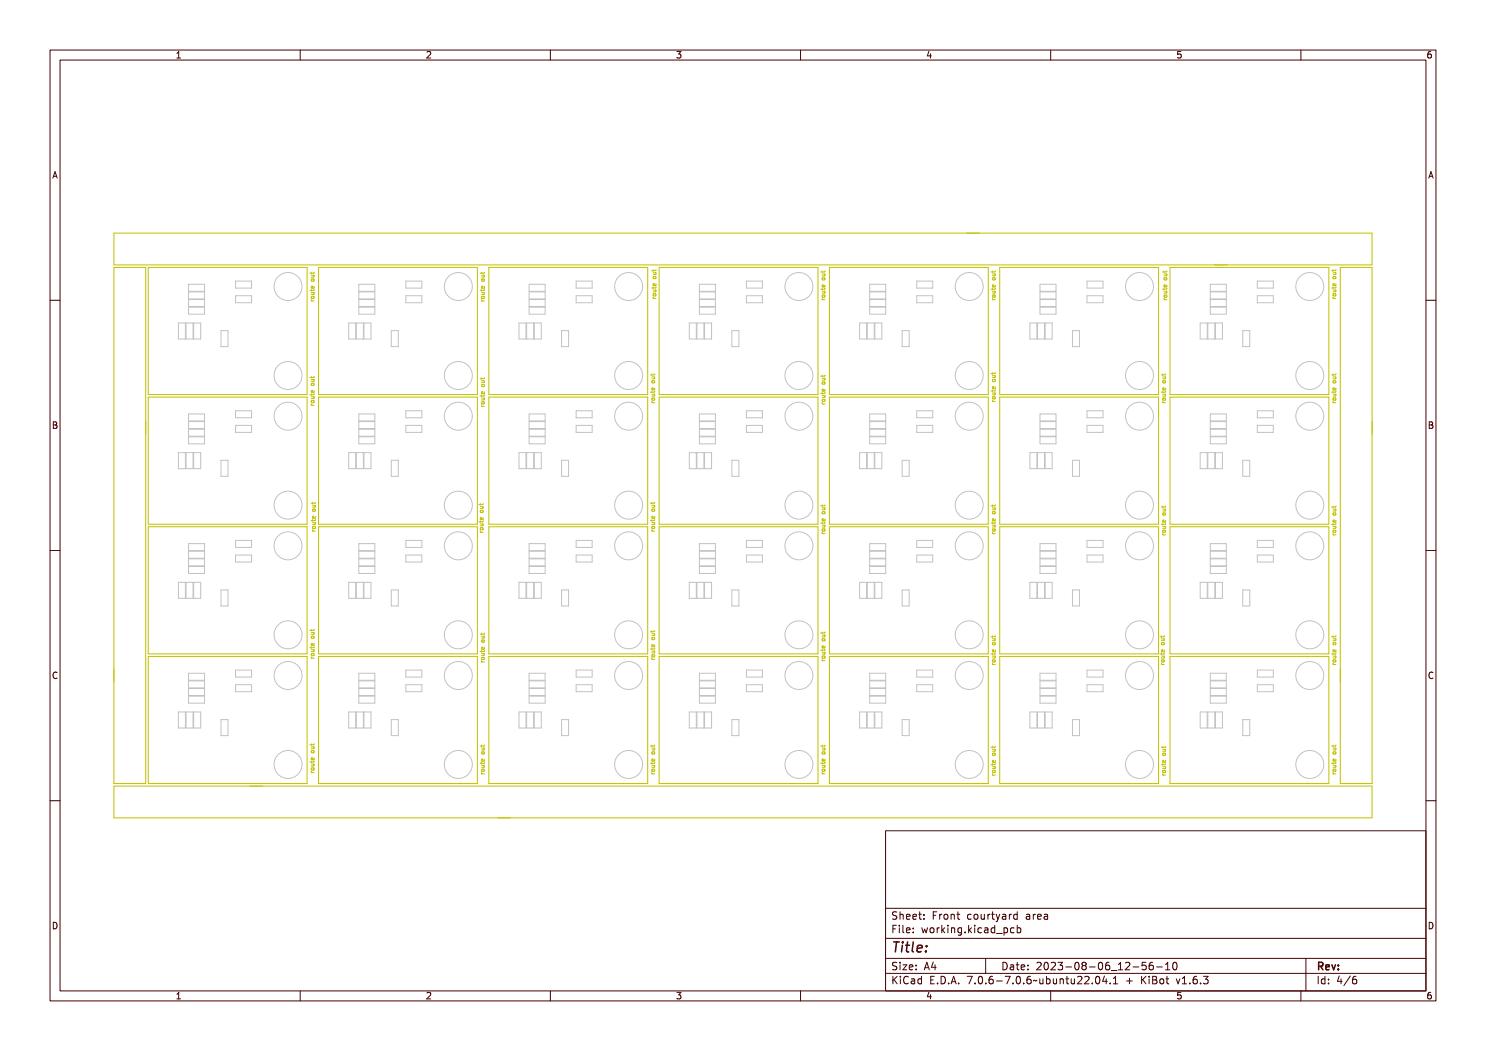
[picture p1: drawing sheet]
<svg xmlns="http://www.w3.org/2000/svg" width="297mm" height="210mm" viewBox="0 0 297 210" stroke-linecap="round" stroke-linejoin="round" font-family="sans-serif">
<defs><g id="words">
<text font-size="2.7" fill="#480000" x="178" y="190.3">Title:</text>
<g font-size="2" fill="#480000">
<text x="178" y="183.7">Sheet: Front courtyard area</text>
<text x="178" y="186.5">File: working.kicad_pcb</text>
<text x="178" y="193.9">Size: A4</text>
<text x="178" y="196.6">KiCad E.D.A. 7.0.6-7.0.6~ubuntu22.04.1 + KiBot v1.6.3</text>
<text x="200" y="193.9">Date: 2023-08-06_12-56-10</text>
<text x="263" y="196.6">Id: 4/6</text>
<text x="263" y="193.9">Rev:</text>
</g>
<g font-size="1.7" fill="#480000">
<text x="35" y="11.7">1</text>
<text x="85" y="11.7">2</text>
<text x="135" y="11.7">3</text>
<text x="185" y="11.7">4</text>
<text x="235" y="11.7">5</text>
<text x="285" y="11.7">6</text>
<text x="10.5" y="35.7">A</text>
<text x="285.5" y="35.7">A</text>
<text x="10.5" y="85.6">B</text>
<text x="285.5" y="85.6">B</text>
<text x="10.5" y="135.7">C</text>
<text x="285.5" y="135.7">C</text>
<text x="10.5" y="185.6">D</text>
<text x="285.5" y="185.6">D</text>
<text x="35" y="199.7">1</text>
<text x="85" y="199.7">2</text>
<text x="135" y="199.7">3</text>
<text x="185" y="199.7">4</text>
<text x="235" y="199.7">5</text>
<text x="285" y="199.7">6</text>
</g>
</g></defs>
<g fill="none" stroke="#c2c2c2" stroke-width=".2">
<path d="M37.7 56.8h3.2v1.4h-3.2zM37.7 58.3h3.2v1.4h-3.2zM37.7 59.9h3.2v1.4h-3.2zM47.1 56.2h3.2v1.4h-3.2zM47.1 59.1h3.2v1.4h-3.2zM71.7 56.8h3.2v1.4h-3.2zM71.7 58.3h3.2v1.4h-3.2zM71.7 59.9h3.2v1.4h-3.2zM81.1 56.2h3.2v1.4h-3.2zM81.1 59.1h3.2v1.4h-3.2zM105.8 56.8h3.2v1.4h-3.2zM105.8 58.3h3.2v1.4h-3.2z"/>
<path d="M105.8 59.9h3.2v1.4h-3.2zM115.2 56.2h3.2v1.4h-3.2zM115.2 59.1h3.2v1.4h-3.2zM139.8 56.8h3.2v1.4h-3.2zM139.8 58.3h3.2v1.4h-3.2zM139.8 59.9h3.2v1.4h-3.2zM149.2 56.2h3.2v1.4h-3.2zM149.2 59.1h3.2v1.4h-3.2zM173.8 56.8h3.2v1.4h-3.2zM173.8 58.3h3.2v1.4h-3.2zM173.8 59.9h3.2v1.4h-3.2zM183.2 56.2h3.2v1.4h-3.2z"/>
<path d="M183.2 59.1h3.2v1.4h-3.2zM207.9 56.8h3.2v1.4h-3.2zM207.9 58.3h3.2v1.4h-3.2zM207.9 59.9h3.2v1.4h-3.2zM217.3 56.2h3.2v1.4h-3.2zM217.3 59.1h3.2v1.4h-3.2zM241.9 56.8h3.2v1.4h-3.2zM241.9 58.3h3.2v1.4h-3.2zM241.9 59.9h3.2v1.4h-3.2zM251.3 56.2h3.2v1.4h-3.2zM251.3 59.1h3.2v1.4h-3.2zM35.7 64.5h1.4v3.2h-1.4z"/>
<path d="M37.2 64.5h1.4v3.2h-1.4zM37.7 61.4h3.2v1.4h-3.2zM38.7 64.5h1.4v3.2h-1.4zM44.2 66.1h1.4v3.2h-1.4zM69.7 64.5h1.4v3.2h-1.4zM71.2 64.5h1.4v3.2h-1.4zM71.7 61.4h3.2v1.4h-3.2zM72.7 64.5h1.4v3.2h-1.4zM78.2 66.1h1.4v3.2h-1.4zM103.7 64.5h1.4v3.2h-1.4zM105.3 64.5h1.4v3.2h-1.4zM105.8 61.4h3.2v1.4h-3.2z"/>
<path d="M106.8 64.5h1.4v3.2h-1.4zM112.2 66.1h1.4v3.2h-1.4zM137.8 64.5h1.4v3.2h-1.4zM139.3 64.5h1.4v3.2h-1.4zM139.8 61.4h3.2v1.4h-3.2zM140.8 64.5h1.4v3.2h-1.4zM146.3 66.1h1.4v3.2h-1.4zM171.8 64.5h1.4v3.2h-1.4zM173.3 64.5h1.4v3.2h-1.4zM173.8 61.4h3.2v1.4h-3.2zM174.9 64.5h1.4v3.2h-1.4zM180.3 66.1h1.4v3.2h-1.4z"/>
<path d="M205.8 64.5h1.4v3.2h-1.4zM207.4 64.5h1.4v3.2h-1.4zM207.9 61.4h3.2v1.4h-3.2zM208.9 64.5h1.4v3.2h-1.4zM214.3 66.1h1.4v3.2h-1.4zM239.9 64.5h1.4v3.2h-1.4zM241.4 64.5h1.4v3.2h-1.4zM241.9 61.4h3.2v1.4h-3.2zM242.9 64.5h1.4v3.2h-1.4zM248.4 66.1h1.4v3.2h-1.4zM35.7 90.4h1.4v3.3h-1.4zM37.2 90.4h1.4v3.3h-1.4z"/>
<path d="M37.7 82.7h3.2v1.4h-3.2zM37.7 84.2h3.2v1.4h-3.2zM37.7 85.8h3.2v1.4h-3.2zM37.7 87.3h3.2v1.4h-3.2zM38.7 90.4h1.4v3.3h-1.4zM44.2 92h1.4v3.2h-1.4zM47.1 85h3.2v1.4h-3.2zM47.1 82.1h3.2v1.4h-3.2zM69.7 90.4h1.4v3.3h-1.4zM71.2 90.4h1.4v3.3h-1.4zM71.7 82.7h3.2v1.4h-3.2zM71.7 84.2h3.2v1.4h-3.2z"/>
<path d="M71.7 85.8h3.2v1.4h-3.2zM71.7 87.3h3.2v1.4h-3.2zM72.7 90.4h1.4v3.3h-1.4zM78.2 92h1.4v3.2h-1.4zM81.1 85h3.2v1.4h-3.2zM81.1 82.1h3.2v1.4h-3.2zM103.7 90.4h1.4v3.3h-1.4zM105.3 90.4h1.4v3.3h-1.4zM105.8 87.3h3.2v1.4h-3.2zM105.8 85.8h3.2v1.4h-3.2zM105.8 82.7h3.2v1.4h-3.2zM105.8 84.2h3.2v1.4h-3.2z"/>
<path d="M106.8 90.4h1.4v3.3h-1.4zM112.2 92h1.4v3.2h-1.4zM115.2 85h3.2v1.4h-3.2zM115.2 82.1h3.2v1.4h-3.2zM137.8 90.4h1.4v3.3h-1.4zM139.3 90.4h1.4v3.3h-1.4zM139.8 82.7h3.2v1.4h-3.2zM139.8 84.2h3.2v1.4h-3.2zM139.8 85.8h3.2v1.4h-3.2zM139.8 87.3h3.2v1.4h-3.2zM140.8 90.4h1.4v3.3h-1.4zM146.3 92h1.4v3.2h-1.4z"/>
<path d="M149.2 85h3.2v1.4h-3.2zM149.2 82.1h3.2v1.4h-3.2zM171.8 90.4h1.4v3.3h-1.4zM173.3 90.4h1.4v3.3h-1.4zM173.8 87.3h3.2v1.4h-3.2zM173.8 85.8h3.2v1.4h-3.2zM173.8 82.7h3.2v1.4h-3.2zM173.8 84.2h3.2v1.4h-3.2zM174.9 90.4h1.4v3.3h-1.4zM180.3 92h1.4v3.2h-1.4zM183.2 85h3.2v1.4h-3.2zM183.2 82.1h3.2v1.4h-3.2z"/>
<path d="M205.8 90.4h1.4v3.3h-1.4zM207.4 90.4h1.4v3.3h-1.4zM207.9 87.3h3.2v1.4h-3.2zM207.9 85.8h3.2v1.4h-3.2zM207.9 82.7h3.2v1.4h-3.2zM207.9 84.2h3.2v1.4h-3.2zM208.9 90.4h1.4v3.3h-1.4zM214.3 92h1.4v3.2h-1.4zM217.3 85h3.2v1.4h-3.2zM217.3 82.1h3.2v1.4h-3.2zM239.9 90.4h1.4v3.3h-1.4zM241.4 90.4h1.4v3.3h-1.4z"/>
<path d="M241.9 82.7h3.2v1.4h-3.2zM241.9 84.2h3.2v1.4h-3.2zM241.9 85.8h3.2v1.4h-3.2zM241.9 87.3h3.2v1.4h-3.2zM242.9 90.4h1.4v3.3h-1.4zM248.4 92h1.4v3.2h-1.4zM251.3 85h3.2v1.4h-3.2zM251.3 82.1h3.2v1.4h-3.2zM35.7 116.4h1.4v3.2h-1.4zM37.2 116.4h1.4v3.2h-1.4zM37.7 111.7h3.2v1.4h-3.2zM37.7 108.6h3.2v1.4h-3.2z"/>
<path d="M37.7 110.1h3.2v1.4h-3.2zM37.7 113.2h3.2v1.4h-3.2zM38.7 116.4h1.4v3.2h-1.4zM44.2 117.9h1.4v3.2h-1.4zM47.1 108h3.2v1.4h-3.2zM47.1 110.9h3.2v1.4h-3.2zM69.7 116.4h1.4v3.2h-1.4zM71.2 116.4h1.4v3.2h-1.4zM71.7 108.6h3.2v1.4h-3.2zM71.7 110.1h3.2v1.4h-3.2zM71.7 111.7h3.2v1.4h-3.2zM71.7 113.2h3.2v1.4h-3.2z"/>
<path d="M72.7 116.4h1.4v3.2h-1.4zM78.2 117.9h1.4v3.2h-1.4zM81.1 108h3.2v1.4h-3.2zM81.1 110.9h3.2v1.4h-3.2zM103.7 116.4h1.4v3.2h-1.4zM105.3 116.4h1.4v3.2h-1.4zM105.8 111.7h3.2v1.4h-3.2zM105.8 108.6h3.2v1.4h-3.2zM105.8 113.2h3.2v1.4h-3.2zM105.8 110.1h3.2v1.4h-3.2zM106.8 116.4h1.4v3.2h-1.4zM112.2 117.9h1.4v3.2h-1.4z"/>
<path d="M115.2 108h3.2v1.4h-3.2zM115.2 110.9h3.2v1.4h-3.2zM137.8 116.4h1.4v3.2h-1.4zM139.3 116.4h1.4v3.2h-1.4zM139.8 111.7h3.2v1.4h-3.2zM139.8 108.6h3.2v1.4h-3.2zM139.8 110.1h3.2v1.4h-3.2zM139.8 113.2h3.2v1.4h-3.2zM140.8 116.4h1.4v3.2h-1.4zM146.3 117.9h1.4v3.2h-1.4zM149.2 108h3.2v1.4h-3.2zM149.2 110.9h3.2v1.4h-3.2z"/>
<path d="M171.8 116.4h1.4v3.2h-1.4zM173.3 116.4h1.4v3.2h-1.4zM173.8 111.7h3.2v1.4h-3.2zM173.8 108.6h3.2v1.4h-3.2zM173.8 110.1h3.2v1.4h-3.2zM173.8 113.2h3.2v1.4h-3.2zM174.9 116.4h1.4v3.2h-1.4zM180.3 117.9h1.4v3.2h-1.4zM183.2 108h3.2v1.4h-3.2zM183.2 110.9h3.2v1.4h-3.2zM205.8 116.4h1.4v3.2h-1.4zM207.4 116.4h1.4v3.2h-1.4z"/>
<path d="M207.9 111.7h3.2v1.4h-3.2zM207.9 108.6h3.2v1.4h-3.2zM207.9 110.1h3.2v1.4h-3.2zM207.9 113.2h3.2v1.4h-3.2zM208.9 116.4h1.4v3.2h-1.4zM214.3 117.9h1.4v3.2h-1.4zM217.3 108h3.2v1.4h-3.2zM217.3 110.9h3.2v1.4h-3.2zM239.9 116.4h1.4v3.2h-1.4zM241.4 116.4h1.4v3.2h-1.4zM241.9 111.7h3.2v1.4h-3.2zM241.9 108.6h3.2v1.4h-3.2z"/>
<path d="M241.9 110.1h3.2v1.4h-3.2zM241.9 113.2h3.2v1.4h-3.2zM242.9 116.4h1.4v3.2h-1.4zM248.4 117.9h1.4v3.2h-1.4zM251.3 108h3.2v1.4h-3.2zM251.3 110.9h3.2v1.4h-3.2zM37.7 134.5h3.2v1.4h-3.2zM37.7 137.6h3.2v1.4h-3.2zM37.7 136.1h3.2v1.4h-3.2zM37.7 139.1h3.2v1.4h-3.2zM47.1 133.9h3.2v1.4h-3.2zM47.1 136.8h3.2v1.4h-3.2z"/>
<path d="M71.7 134.5h3.2v1.4h-3.2zM71.7 136.1h3.2v1.4h-3.2zM71.7 137.6h3.2v1.4h-3.2zM71.7 139.1h3.2v1.4h-3.2zM81.1 136.8h3.2v1.4h-3.2zM81.1 133.9h3.2v1.4h-3.2zM105.8 134.5h3.2v1.4h-3.2zM105.8 137.6h3.2v1.4h-3.2zM105.8 136.1h3.2v1.4h-3.2zM105.8 139.1h3.2v1.4h-3.2zM115.2 136.8h3.2v1.4h-3.2zM115.2 133.9h3.2v1.4h-3.2z"/>
<path d="M139.8 134.5h3.2v1.4h-3.2zM139.8 137.6h3.2v1.4h-3.2zM139.8 136.1h3.2v1.4h-3.2zM139.8 139.1h3.2v1.4h-3.2zM149.2 133.9h3.2v1.4h-3.2zM149.2 136.8h3.2v1.4h-3.2zM173.8 134.5h3.2v1.4h-3.2zM173.8 137.6h3.2v1.4h-3.2zM173.8 136.1h3.2v1.4h-3.2zM173.8 139.1h3.2v1.4h-3.2zM183.2 133.9h3.2v1.4h-3.2zM183.2 136.8h3.2v1.4h-3.2z"/>
<path d="M207.9 134.5h3.2v1.4h-3.2zM207.9 137.6h3.2v1.4h-3.2zM207.9 136.1h3.2v1.4h-3.2zM207.9 139.1h3.2v1.4h-3.2zM217.3 133.9h3.2v1.4h-3.2zM217.3 136.8h3.2v1.4h-3.2zM241.9 134.5h3.2v1.4h-3.2zM241.9 136.1h3.2v1.4h-3.2zM241.9 137.6h3.2v1.4h-3.2zM241.9 139.1h3.2v1.4h-3.2zM251.3 133.9h3.2v1.4h-3.2zM251.3 136.8h3.2v1.4h-3.2z"/>
<path d="M35.7 142.3h1.4v3.2h-1.4zM37.2 142.3h1.4v3.2h-1.4zM38.7 142.3h1.4v3.2h-1.4zM44.2 143.8h1.4v3.2h-1.4zM69.7 142.3h1.4v3.2h-1.4zM71.2 142.3h1.4v3.2h-1.4zM72.7 142.3h1.4v3.2h-1.4zM78.2 143.8h1.4v3.2h-1.4zM103.7 142.3h1.4v3.2h-1.4zM105.3 142.3h1.4v3.2h-1.4zM106.8 142.3h1.4v3.2h-1.4zM112.2 143.8h1.4v3.2h-1.4z"/>
<path d="M137.8 142.3h1.4v3.2h-1.4zM139.3 142.3h1.4v3.2h-1.4zM140.8 142.3h1.4v3.2h-1.4zM146.3 143.8h1.4v3.2h-1.4zM171.8 142.3h1.4v3.2h-1.4zM173.3 142.3h1.4v3.2h-1.4zM174.9 142.3h1.4v3.2h-1.4zM180.3 143.8h1.4v3.2h-1.4zM205.8 142.3h1.4v3.2h-1.4zM207.4 142.3h1.4v3.2h-1.4zM208.9 142.3h1.4v3.2h-1.4zM214.3 143.8h1.4v3.2h-1.4z"/>
<path d="M239.9 142.3h1.4v3.2h-1.4zM241.4 142.3h1.4v3.2h-1.4zM242.9 142.3h1.4v3.2h-1.4zM248.4 143.8h1.4v3.2h-1.4z"/>
<circle cx="57.6" cy="57.3" r="2.79"/>
<circle cx="91.6" cy="57.3" r="2.79"/>
<circle cx="125.6" cy="57.3" r="2.79"/>
<circle cx="159.7" cy="57.3" r="2.79"/>
<circle cx="193.7" cy="57.3" r="2.79"/>
<circle cx="227.7" cy="57.3" r="2.79"/>
<circle cx="261.8" cy="57.3" r="2.79"/>
<circle cx="57.6" cy="75" r="2.79"/>
<circle cx="91.6" cy="75" r="2.79"/>
<circle cx="125.6" cy="75" r="2.79"/>
<circle cx="159.7" cy="75" r="2.79"/>
<circle cx="193.7" cy="75" r="2.79"/>
<circle cx="227.7" cy="75" r="2.79"/>
<circle cx="261.8" cy="75" r="2.79"/>
<circle cx="57.6" cy="83.2" r="2.79"/>
<circle cx="91.6" cy="83.2" r="2.79"/>
<circle cx="125.6" cy="83.2" r="2.79"/>
<circle cx="159.7" cy="83.2" r="2.79"/>
<circle cx="193.7" cy="83.2" r="2.79"/>
<circle cx="227.7" cy="83.2" r="2.79"/>
<circle cx="261.8" cy="83.2" r="2.79"/>
<circle cx="57.6" cy="109.1" r="2.79"/>
<circle cx="57.6" cy="100.9" r="2.79"/>
<circle cx="91.6" cy="109.1" r="2.79"/>
<circle cx="91.6" cy="100.9" r="2.79"/>
<circle cx="125.6" cy="109.1" r="2.79"/>
<circle cx="125.6" cy="100.9" r="2.79"/>
<circle cx="159.7" cy="109.1" r="2.79"/>
<circle cx="159.7" cy="100.9" r="2.79"/>
<circle cx="193.7" cy="109.1" r="2.79"/>
<circle cx="193.7" cy="100.9" r="2.79"/>
<circle cx="227.7" cy="109.1" r="2.79"/>
<circle cx="227.7" cy="100.9" r="2.79"/>
<circle cx="261.8" cy="109.1" r="2.79"/>
<circle cx="261.8" cy="100.9" r="2.79"/>
<circle cx="57.6" cy="126.8" r="2.79"/>
<circle cx="57.6" cy="135" r="2.79"/>
<circle cx="91.6" cy="126.8" r="2.79"/>
<circle cx="91.6" cy="135" r="2.79"/>
<circle cx="125.6" cy="126.8" r="2.79"/>
<circle cx="125.6" cy="135" r="2.79"/>
<circle cx="159.7" cy="126.8" r="2.79"/>
<circle cx="159.7" cy="135" r="2.79"/>
<circle cx="193.7" cy="126.8" r="2.79"/>
<circle cx="193.7" cy="135" r="2.79"/>
<circle cx="227.7" cy="126.8" r="2.79"/>
<circle cx="227.7" cy="135" r="2.79"/>
<circle cx="261.8" cy="126.8" r="2.79"/>
<circle cx="261.8" cy="135" r="2.79"/>
<circle cx="57.6" cy="152.8" r="2.79"/>
<circle cx="91.6" cy="152.8" r="2.79"/>
<circle cx="125.6" cy="152.8" r="2.79"/>
<circle cx="159.7" cy="152.8" r="2.79"/>
<circle cx="193.7" cy="152.8" r="2.79"/>
<circle cx="227.7" cy="152.8" r="2.79"/>
<circle cx="261.8" cy="152.8" r="2.79"/>
</g>
<g fill="none" stroke="#c2c200" stroke-width=".2">
<path d="M22.8 46.6h251.4v6.3h-251.4zM22.8 53.4h6.3v103.2h-6.3zM29.6 53.4h31.8v25.4h-31.8zM62.1 58.5h.7l-.1 .1a.2 .2 0 0 1 .1 .2 .2 .2 0 0 1-.3 .1h-.4l.6-.2zM62.1 57.8l.1 .2h.4l.2-.2-.1 .2-.5 .1-.1 .2v-.2h-.2l.2-.1zM62.1 55h.7l-.1 .1a.2 .2 0 0 1 .1 .3 .2 .2 0 0 1-.3 .1h-.4l.6-.2zM62.1 54.3l.1 .2h.4l.2-.2-.1 .2-.5 .2-.1 .1v-.1h-.2l.2-.2zM62.1 59.8l.2 .3 .5 .1h-.7l.1-.1zM62.2 57.1l.3-.1v.5l.2-.1-.1-.3a.32 .32 0 0 1 .1 .4 .32 .32 0 0 1-.5 .1 .32 .32 0 0 1 0-.5zM62.2 54.4v.3M62.2 57.8v.4M62.2 59.9l.2 .2"/>
<path d="M62.2 58.5h.6M62.2 55h.6M62.2 57.2l.2-.1v.4l-.2-.1zM62.2 55.8l.4-.1 .2 .3-.4 .2-.2-.2zM62.2 59.3l.4-.1 .2 .3-.4 .1-.2-.1zM62.7 55v.3l-.5 .1M62.7 58.5v.3h-.5M62.7 57.2v.4h-.5v-.4h.2l.1 .4M62.8 54.4l-.1 .2h-.8M62.8 57.8l-.1 .2h-.8M63.7 53.4h31.7v25.4h-31.7zM96.2 58.5h.6l-.1 .1a.2 .2 0 0 1 .1 .2 .2 .2 0 0 1-.2 .1h-.4l.5-.2z"/>
<path d="M96.2 57.8v.2h.4l.2-.2v.2l-.6 .1v.2v-.2h-.2l.2-.1zM96.2 55h.6l-.1 .1a.2 .2 0 0 1 .1 .3 .2 .2 0 0 1-.2 .1h-.4l.5-.2zM96.2 54.3v.2h.4l.2-.2v.2l-.6 .2v.1v-.1h-.2l.2-.2zM96.2 59.8l.1 .3 .5 .1h-.6l.1-.1zM96.2 57.1l.3-.1v.5l.2-.1v-.3a.32 .32 0 0 1 0 .4 .32 .32 0 0 1-.4 .1 .32 .32 0 0 1-.1-.5zM96.2 59.9l.2 .2M96.2 54.4v.3M96.2 57.8v.4M96.2 58.5h.6M96.2 55h.6M96.3 57.2l.1-.1v.4l-.2-.1zM96.3 55.8l.4-.1 .1 .3-.4 .2-.2-.2z"/>
<path d="M96.3 59.2h.4l.1 .4h-.5zM96.7 55l.1 .3-.6 .1M96.7 58.5l.1 .3h-.6M96.8 57.2l-.1 .4h-.4v-.4h.2v.4M96.8 54.4l-.1 .2h-.7M96.8 57.8l-.1 .2h-.7M97.7 53.4h31.8v25.4h-31.8zM130.4 58h.7l-.1 .1a.2 .2 0 0 1 .1 .2 .2 .2 0 0 1-.3 .1h-.4l.6-.2zM130.4 57.3l.1 .2h.4l.2-.2v.2l-.6 .1-.1 .2v-.2h-.1l.1-.1zM130.4 54.5h.7l-.1 .1a.2 .2 0 0 1 .1 .2 .2 .2 0 0 1-.3 .2h-.4l.6-.3zM130.4 53.8l.1 .2h.4l.2-.2v.2l-.6 .1-.1 .2v-.2h-.1l.1-.1zM130.5 59.3l.1 .3h.5v.1h-.7l.2-.1z"/>
<path d="M130.5 56.6l.3-.1v.5l.2-.1-.1-.3a.32 .32 0 0 1 .1 .4 .32 .32 0 0 1-.4 .1 .32 .32 0 0 1-.1-.5zM130.5 59.6h.6M130.5 57.9h.6M130.5 54.5h.6M130.5 59.4l.2 .2M130.5 53.9v.3M130.5 57.3v.4M130.6 56.7l.1-.1v.4l-.2-.1zM130.6 55.3l.3-.1 .2 .3-.4 .2-.2-.2zM130.6 58.7h.4l.1 .4h-.5zM131 57.9l.1 .4h-.6M131 54.5l.1 .3-.6 .1"/>
<path d="M131.1 56.7l-.1 .4-.4-.1v-.3h.1l.1 .4M131.1 57.3l-.1 .2h-.8M131.1 53.9l-.1 .2h-.8M131.7 53.4h31.8v25.4h-31.8zM164.2 58.2h.7l-.1 .1a.2 .2 0 0 1 .1 .3 .2 .2 0 0 1-.3 .1h-.4l.6-.2zM164.2 57.5l.1 .3h.4l.2-.3-.1 .3-.5 .1-.1 .1v-.1h-.2l.2-.1zM164.2 54.7h.7l-.1 .1a.2 .2 0 0 1 .1 .3 .2 .2 0 0 1-.3 .1h-.4l.6-.2zM164.2 54.1l.1 .2h.4l.2-.2-.1 .2-.5 .1-.1 .2v-.2h-.2l.2-.1zM164.3 59.5l.1 .3 .5 .1v.1h-.7l.2-.1zM164.3 56.9l.3-.1v.4l.2-.1-.1-.3a.32 .32 0 0 1 .1 .5 .32 .32 0 0 1-.5 0 .32 .32 0 0 1 0-.4zM164.3 54.1v.4M164.3 57.6v.3"/>
<path d="M164.3 59.6l.2 .3M164.3 59.9h.6M164.3 58.2h.6M164.3 54.7h.6M164.4 56.9h.1v.3l-.2-.1zM164.4 55.6l.3-.1 .2 .3-.4 .1-.2-.1zM164.4 59l.3-.1 .2 .3-.4 .2-.2-.2zM164.8 54.7l.1 .4h-.6M164.8 58.2l.1 .3-.6 .1M164.9 57l-.1 .3h-.4v-.3l.1-.1 .1 .4M164.9 54.1l-.1 .2h-.8M164.9 57.6l-.1 .2h-.8"/>
<path d="M165.8 53.4h31.7v25.4h-31.7zM198.3 58.2h.6l-.1 .1a.2 .2 0 0 1 .1 .3 .2 .2 0 0 1-.2 .1h-.4l.5-.2zM198.3 57.5v.3h.4l.2-.3v.3l-.6 .1v.1v-.1h-.2l.2-.1zM198.3 54.7h.6l-.1 .1a.2 .2 0 0 1 .1 .3 .2 .2 0 0 1-.2 .1h-.4l.5-.2zM198.3 54.1v.2h.4l.2-.2v.2l-.6 .1v.2v-.2h-.2l.2-.1zM198.3 59.5l.1 .3 .5 .1v.1h-.6l.1-.1zM198.3 56.9l.3-.1v.4l.2-.1v-.3a.32 .32 0 0 1 0 .5 .32 .32 0 0 1-.4 0 .32 .32 0 0 1-.1-.4zM198.4 59.9h.5M198.4 58.2h.5M198.4 54.7h.5M198.4 59.6l.1 .3M198.4 54.1v.4"/>
<path d="M198.4 57.6v.3M198.4 56.9h.1v.3l-.1-.1zM198.4 59l.4-.1 .1 .3-.4 .2-.1-.2zM198.4 55.6l.4-.1 .1 .3-.4 .1-.1-.1zM198.8 58.2l.1 .3-.5 .1M198.8 54.7l.1 .4h-.5M198.9 57l-.1 .3h-.4v-.3l.2-.1v.4M198.9 57.6l-.1 .2h-.7M198.9 54.1l-.1 .2h-.7M199.8 53.4h31.8v25.4h-31.8zM232.6 58.2h.6l-.1 .1a.2 .2 0 0 1 .1 .3 .2 .2 0 0 1-.3 .1h-.3l.5-.2zM232.6 57.5v.3h.4l.2-.3v.3l-.6 .1v.1v-.1h-.2l.2-.1z"/>
<path d="M232.6 54.7h.6l-.1 .1a.2 .2 0 0 1 .1 .3 .2 .2 0 0 1-.3 .1h-.3l.5-.2zM232.6 54.1v.2h.4l.2-.2v.2l-.6 .1v.2v-.2h-.2l.2-.1zM232.6 59.5l.1 .3 .5 .1v.1h-.6l.1-.1zM232.6 56.9l.3-.1v.4l.2-.1v-.3a.32 .32 0 0 1 0 .5 .32 .32 0 0 1-.4 0 .32 .32 0 0 1-.1-.4zM232.6 59.9h.6M232.6 58.2h.6M232.6 54.7h.6M232.6 59.6l.2 .3M232.6 54.1v.4M232.6 57.6v.3M232.7 56.9h.1v.3l-.2-.1zM232.7 59l.4-.1 .1 .3-.4 .2-.2-.2z"/>
<path d="M232.7 55.6l.4-.1 .1 .3-.4 .1-.2-.1zM233.1 58.2l.1 .3-.6 .1M233.1 54.7l.1 .4h-.6M233.2 57l-.1 .3h-.4v-.3l.1-.1 .1 .4M233.2 57.6l-.1 .2h-.7M233.2 54.1l-.1 .2h-.7M233.8 53.4h31.8v25.4h-31.8zM266.3 58h.7l-.1 .1a.2 .2 0 0 1 .1 .2 .2 .2 0 0 1-.3 .1h-.4l.6-.2zM266.3 57.3l.1 .2h.4l.2-.2v.2l-.6 .1-.1 .2v-.2h-.1l.1-.1zM266.3 54.5h.7l-.1 .1a.2 .2 0 0 1 .1 .2 .2 .2 0 0 1-.3 .2h-.4l.6-.3zM266.3 53.8l.1 .2h.4l.2-.2v.2l-.6 .1-.1 .2v-.2h-.1l.1-.1zM266.4 59.3l.1 .3h.5v.1h-.7l.2-.1z"/>
<path d="M266.4 56.6l.3-.1v.5l.2-.1-.1-.3a.32 .32 0 0 1 .1 .4 .32 .32 0 0 1-.5 .1 .32 .32 0 0 1 0-.5zM266.4 53.9v.3M266.4 57.3v.4M266.4 59.4l.2 .2M266.4 59.6h.6M266.4 57.9h.6M266.4 54.5h.6M266.5 56.7l.1-.1v.4l-.2-.1zM266.5 55.3l.3-.1 .2 .3-.4 .2-.2-.2zM266.5 58.7h.4l.1 .4h-.5zM266.9 54.5l.1 .3-.6 .1M266.9 57.9l.1 .4h-.6"/>
<path d="M267 56.7l-.1 .4-.4-.1v-.3h.1l.1 .4M267 53.9l-.1 .2h-.8M267 57.3l-.1 .2h-.8M267.9 53.4h6.3v103.2h-6.3zM29.6 79.4h31.8v25.4h-31.8zM62.1 79.3h.7l-.1 .1a.2 .2 0 0 1 .1 .2 .2 .2 0 0 1-.3 .2h-.4l.6-.3zM62.1 78.6l.1 .2h.4l.2-.2-.1 .2-.5 .1-.1 .2v-.2h-.2l.2-.1zM62.1 75.8h.7l-.1 .1a.2 .2 0 0 1 .1 .3 .2 .2 0 0 1-.3 .1h-.4l.6-.2zM62.1 75.1l.1 .3h.4l.2-.3-.1 .3-.5 .1-.1 .2v-.2h-.2l.2-.1zM62.2 77.9h.3v.4l.2-.1-.1-.3a.32 .32 0 0 1 .1 .4 .32 .32 0 0 1-.5 .1 .32 .32 0 0 1 0-.5zM62.2 75.2v.3M62.2 78.7v.3"/>
<path d="M62.2 60.1h.6M62.2 79.3h.6M62.2 75.8h.6M62.2 78h.2v.3l-.2-.1zM62.2 76.7l.4-.1 .2 .3-.4 .1-.2-.1zM62.7 75.8v.4h-.5M62.7 79.3v.3l-.5 .1M62.7 78.1v.3h-.5v-.3l.2-.1 .1 .4M62.8 75.2l-.1 .2h-.8M62.8 78.7l-.1 .2h-.8M63.7 79.4h31.7v25.4h-31.7zM96.2 79.5h.6l-.1 .1a.2 .2 0 0 1 .1 .3 .2 .2 0 0 1-.2 .1h-.4l.5-.2z"/>
<path d="M96.2 78.9v.2h.4l.2-.2v.2l-.6 .1v.2v-.2h-.2l.2-.1zM96.2 76.1h.6l-.1 .1a.2 .2 0 0 1 .1 .2 .2 .2 0 0 1-.2 .2h-.4l.5-.3zM96.2 75.4v.2h.4l.2-.2v.2l-.6 .1v.2v-.2h-.2l.2-.1zM96.2 78.2l.3-.1v.5l.2-.1v-.4a.32 .32 0 0 1 0 .5 .32 .32 0 0 1-.4 0 .32 .32 0 0 1-.1-.4zM96.2 60.1h.6M96.2 75.5v.3M96.2 78.9v.4M96.2 79.5h.6M96.2 76.1h.6M96.3 78.3l.1-.1v.4l-.2-.1zM96.3 76.9l.4-.1 .1 .3-.4 .2-.2-.2zM96.7 76.1l.1 .3-.6 .1"/>
<path d="M96.7 79.5l.1 .4h-.6M96.8 78.3l-.1 .4-.4-.1v-.3h.2v.4M96.8 78.9l-.1 .2h-.7M96.8 75.5l-.1 .2h-.7M97.7 79.4h31.8v25.4h-31.8zM130.2 78.8h.6l-.1 .1a.2 .2 0 0 1 .1 .2 .2 .2 0 0 1-.2 .2h-.4l.6-.3zM130.2 78.1l.1 .2h.4l.1-.2v.2l-.5 .1-.1 .2v-.2h-.2l.2-.1zM130.2 75.3h.6l-.1 .1a.2 .2 0 0 1 .1 .3 .2 .2 0 0 1-.2 .1h-.4l.6-.2zM130.2 74.6l.1 .3h.4l.1-.3v.3l-.5 .1-.1 .1v-.1h-.2l.2-.1zM130.3 77.4h.2v.4l.2-.1v-.3a.32 .32 0 0 1 .1 .4 .32 .32 0 0 1-.5 .1 .32 .32 0 0 1 0-.5zM130.3 78.8h.6M130.3 75.3h.6"/>
<path d="M130.3 74.7v.3M130.3 78.2v.3M130.3 77.5h.2v.3l-.2-.1zM130.3 79.6l.4-.1 .2 .3-.5 .2-.1-.2zM130.3 76.1h.4l.2 .3-.5 .1-.1-.1zM130.8 78.8v.3h-.5M130.8 75.3v.4h-.5M130.8 77.5l-.1 .4h-.4v-.4h.2l.1 .4M130.9 78.2l-.2 .2h-.7M130.9 74.7l-.2 .2h-.7M131.7 79.4h31.8v25.4h-31.8zM164.2 79h.7l-.1 .1a.2 .2 0 0 1 .1 .3 .2 .2 0 0 1-.3 .1h-.4l.6-.2z"/>
<path d="M164.2 78.4l.1 .2h.4l.2-.2-.1 .2-.5 .1-.1 .2v-.2h-.2l.2-.1zM164.2 75.6h.7l-.1 .1a.2 .2 0 0 1 .1 .2 .2 .2 0 0 1-.3 .2h-.4l.6-.3zM164.2 74.9l.1 .2h.4l.2-.2-.1 .2-.5 .1-.1 .2v-.2h-.2l.2-.1zM164.3 77.7l.3-.1v.5l.2-.2-.1-.3a.32 .32 0 0 1 .1 .5 .32 .32 0 0 1-.5 0 .32 .32 0 0 1 0-.4zM164.3 75v.3M164.3 78.4v.3M164.3 79h.6M164.3 75.6h.6M164.4 77.8l.1-.1v.4l-.2-.2zM164.4 76.4l.3-.1 .2 .3-.4 .2-.2-.2zM164.4 79.9l.3-.1 .2 .3-.4 .1-.2-.1zM164.8 75.6l.1 .3h-.6"/>
<path d="M164.8 79l.1 .4h-.6M164.9 77.8l-.1 .4-.4-.1v-.3h.1l.1 .4M164.9 75l-.1 .2h-.8M164.9 78.4l-.1 .2h-.8M165.8 79.4h31.7v25.4h-31.7zM198.3 78.5h.6l-.1 .1a.2 .2 0 0 1 .1 .3 .2 .2 0 0 1-.2 .1h-.4l.5-.2zM198.3 77.8v.3h.4l.2-.3v.3l-.6 .1v.2v-.2h-.2l.2-.1zM198.3 75.1h.6l-.1 .1a.2 .2 0 0 1 .1 .2 .2 .2 0 0 1-.2 .1h-.4l.5-.2zM198.3 74.4v.2h.4l.2-.2v.2l-.6 .1v.2v-.2h-.2l.2-.1zM198.3 79.9l.1 .2 .5 .1v.1h-.6l.1-.1zM198.3 77.2l.3-.1v.5l.2-.2v-.3a.32 .32 0 0 1 0 .5 .32 .32 0 0 1-.4 0 .32 .32 0 0 1-.1-.4zM198.4 74.5v.3"/>
<path d="M198.4 77.9v.3M198.4 80v.1M198.4 78.5h.5M198.4 75.1h.5M198.4 77.3l.1-.1v.3l-.1-.1zM198.4 76.2v-.2l.1-.2 .4 .1v.3M198.4 79.3h.4l.1 .3-.4 .1-.1-.1zM198.4 76.2h.1M198.4 76.2h.4M198.8 75.1l.1 .3h-.5M198.8 78.5l.1 .1M198.9 77.3l-.1 .4-.4-.1v-.3l.2-.1v.5"/>
<path d="M198.9 78.6v.3h-.5M198.9 76.2h-.1M198.9 74.5l-.1 .2h-.7M198.9 77.9l-.1 .2h-.7M199.8 79.4h31.8v25.4h-31.8zM232.3 78.8h.6l-.1 .1a.2 .2 0 0 1 .1 .2 .2 .2 0 0 1-.2 .2h-.4l.6-.3zM232.3 78.1l.1 .2h.4l.1-.2v.2l-.5 .1-.1 .2v-.2h-.2l.2-.1zM232.3 75.3h.6l-.1 .1a.2 .2 0 0 1 .1 .3 .2 .2 0 0 1-.2 .1h-.4l.6-.2zM232.3 74.6l.1 .3h.4l.1-.3v.3l-.5 .1-.1 .1v-.1h-.2l.2-.1zM232.4 77.4h.2v.4l.2-.1v-.3a.32 .32 0 0 1 .1 .4 .32 .32 0 0 1-.5 .1 .32 .32 0 0 1 0-.5zM232.4 74.7v.3M232.4 78.2v.3"/>
<path d="M232.4 78.8h.6M232.4 75.3h.6M232.4 77.5h.2v.3l-.2-.1zM232.4 76.1h.4l.2 .3-.4 .1-.2-.1zM232.4 79.6l.4-.1 .2 .3-.4 .2-.2-.2zM232.9 75.3v.4h-.5M232.9 78.8h.1M232.9 77.5l-.1 .4h-.4v-.4h.2l.1 .4M232.9 78.8v.3h-.5M233 74.7l-.2 .2h-.7M233 78.2l-.2 .2h-.7M233.8 79.4h31.8v25.4h-31.8z"/>
<path d="M266.3 78.8h.7l-.1 .1a.2 .2 0 0 1 .1 .2 .2 .2 0 0 1-.3 .2h-.4l.6-.3zM266.3 78.1l.1 .2h.4l.2-.2v.2l-.6 .1-.1 .2v-.2h-.1l.1-.1zM266.3 75.3h.7l-.1 .1a.2 .2 0 0 1 .1 .3 .2 .2 0 0 1-.3 .1h-.4l.6-.2zM266.3 74.6l.1 .3h.4l.2-.3v.3l-.6 .1-.1 .1v-.1h-.1l.1-.1zM266.4 77.4h.3v.4l.2-.1-.1-.3a.32 .32 0 0 1 .1 .4 .32 .32 0 0 1-.5 .1 .32 .32 0 0 1 0-.5zM266.4 78.8h.6M266.4 75.3h.6M266.4 74.7v.3M266.4 78.2v.3M266.5 77.5h.1v.3l-.2-.1zM266.5 79.6l.3-.1 .2 .3-.4 .2-.2-.2zM266.5 76.1h.3l.2 .3-.4 .1-.2-.1z"/>
<path d="M266.9 78.8l.1 .3h-.6M266.9 75.3l.1 .4h-.6M267 77.5l-.1 .4h-.4v-.4h.1l.1 .4M267 78.2l-.1 .2h-.8M267 74.7l-.1 .2h-.8M62.1 80.6l.2 .3 .5 .2h-.7l.1-.1zM62.2 80.7l.2 .3M62.2 81h.6M62.2 80.1l.4-.1 .2 .3-.4 .2-.2-.2zM96.2 80.9l.1 .3h.5v.1h-.6l.1-.1zM96.2 81l.2 .2M96.2 81.2h.6"/>
<path d="M96.3 80.4l.4-.1 .1 .3-.4 .1-.2-.1zM130.2 80.1l.1 .3h.5v.2h-.6l.1-.2zM130.3 80.2l.1 .3M130.3 80.5h.6M164.3 80.4l.1 .3 .5 .1h-.7l.2-.1zM164.3 80.5l.2 .2M164.3 80.7h.6M198.4 80.2h.5M198.4 80.1v.1M198.4 80.2h.1M232.3 80.1l.1 .3h.5v.2h-.6l.1-.2zM232.4 80.5h.6"/>
<path d="M232.4 80.2l.2 .3M266.4 80.1l.1 .3h.5v.2h-.7l.2-.2zM266.4 80.5h.6M266.4 80.2l.2 .3M29.6 105.3h31.8v25.4h-31.8zM62.4 104.4h.6l-.1 .1a.2 .2 0 0 1 .1 .3 .2 .2 0 0 1-.2 .1h-.4l.5-.2zM62.4 103.8l.1 .2h.4l.1-.2v.2l-.5 .1-.1 .2v-.2h-.2l.2-.1zM62.4 101h.6l-.1 .1a.2 .2 0 0 1 .1 .2 .2 .2 0 0 1-.2 .2h-.4l.5-.3zM62.4 100.3l.1 .2h.4l.1-.2v.2l-.5 .1-.1 .2v-.2h-.2l.2-.1zM62.4 105.8l.1 .3h.5v.1h-.6l.1-.1zM62.4 103.1l.3-.1v.5l.2-.2v-.3a.32 .32 0 0 1 0 .5 .32 .32 0 0 1-.4 0 .32 .32 0 0 1-.1-.4zM62.5 106.1h.5"/>
<path d="M62.5 105.9l.1 .2M62.5 100.4v.3M62.5 103.8v.3M62.5 104.4h.5M62.5 101h.5M62.5 103.2l.1-.1v.4l-.1-.2zM62.5 105.3l.4-.1 .1 .3-.4 .1-.1-.1zM62.5 101.8l.4-.1 .1 .3-.4 .2-.1-.2zM63 104.4v.4h-.5M63 101v.3h-.5M63 103.2l-.1 .4-.4-.1v-.3h.2l.1 .4M63 100.4l-.1 .2h-.7"/>
<path d="M63 103.8l-.1 .2h-.7M63.7 105.3h31.7v25.4h-31.7zM95.9 104.7h.6l-.1 .1a.2 .2 0 0 1 .1 .2 .2 .2 0 0 1-.2 .2h-.4l.6-.3zM95.9 104l.1 .2h.4l.1-.2v.2l-.5 .1-.1 .2v-.2h-.2l.2-.1zM95.9 101.2h.6l-.1 .1a.2 .2 0 0 1 .1 .3 .2 .2 0 0 1-.2 .1h-.4l.6-.2zM95.9 100.5l.1 .3h.4l.1-.3v.3l-.5 .1-.1 .2v-.2h-.2l.2-.1zM95.9 106l.1 .3 .5 .2h-.6l.1-.1zM96 103.3h.2v.4l.2-.1v-.3a.32 .32 0 0 1 .1 .4 .32 .32 0 0 1-.5 .1 .32 .32 0 0 1 0-.5zM96 106.4h.6M96 106.1l.2 .3M96 100.6v.3M96 104.1v.3"/>
<path d="M96 104.7h.6M96 101.2h.6M96 103.4h.2v.3l-.2-.1zM96 105.5l.4-.1 .2 .3-.4 .2-.2-.2zM96.1 102h.4v.3l-.4 .1zM96.5 101.2v.4h-.5M96.5 104.7v.3l-.5 .1M96.5 103.5l-.1 .3h-.4v-.3l.2-.1 .1 .4M96.6 100.6l-.2 .2h-.7M96.6 104.1l-.2 .2h-.7M97.7 105.3h31.8v25.4h-31.8zM130.2 104.4h.6l-.1 .1a.2 .2 0 0 1 .1 .3 .2 .2 0 0 1-.2 .1h-.4l.6-.2z"/>
<path d="M130.2 103.8l.1 .2h.4l.1-.2v.2l-.5 .1-.1 .2v-.2h-.2l.2-.1zM130.2 101h.6l-.1 .1a.2 .2 0 0 1 .1 .2 .2 .2 0 0 1-.2 .2h-.4l.6-.3zM130.2 100.3l.1 .2h.4l.1-.2v.2l-.5 .1-.1 .2v-.2h-.2l.2-.1zM130.2 105.8l.1 .3h.5v.1h-.6l.1-.1zM130.3 103.1l.2-.1v.5l.2-.2v-.3a.32 .32 0 0 1 .1 .5 .32 .32 0 0 1-.5 0 .32 .32 0 0 1 0-.4zM130.3 100.4v.3M130.3 103.8v.3M130.3 105.9l.1 .2M130.3 106.1h.6M130.3 104.4h.6M130.3 101h.6M130.3 103.2l.2-.1v.4l-.2-.2z"/>
<path d="M130.3 105.3l.4-.1 .2 .3-.5 .1-.1-.1zM130.3 101.8l.4-.1 .2 .3-.5 .2-.1-.2zM130.8 104.4v.4h-.5M130.8 101v.3h-.5M130.8 103.2l-.1 .4-.4-.1v-.3h.2l.1 .4M130.9 100.4l-.2 .2h-.7M130.9 103.8l-.2 .2h-.7M131.7 105.3h31.8v25.4h-31.8zM164.2 104.9h.7l-.1 .1a.2 .2 0 0 1 .1 .3 .2 .2 0 0 1-.3 .1h-.4l.6-.2zM164.2 104.3l.1 .2h.4l.2-.2-.1 .2-.5 .1-.1 .2v-.2h-.2l.2-.1zM164.2 101.5h.7l-.1 .1a.2 .2 0 0 1 .1 .2 .2 .2 0 0 1-.3 .2h-.4l.6-.3zM164.2 100.8l.1 .2h.4l.2-.2-.1 .2-.5 .1-.1 .2v-.2h-.2l.2-.1z"/>
<path d="M164.3 106.3l.1 .3h.5v.1h-.7l.2-.1zM164.3 103.6l.3-.1v.5l.2-.1-.1-.4a.32 .32 0 0 1 .1 .5 .32 .32 0 0 1-.5 0 .32 .32 0 0 1 0-.4zM164.3 100.9v.3M164.3 104.3v.4M164.3 106.4l.2 .2M164.3 106.6h.6M164.3 104.9h.6M164.3 101.5h.6M164.4 103.7l.1-.1v.4l-.2-.1zM164.4 102.3l.3-.1 .2 .3-.4 .2-.2-.2zM164.4 105.8l.3-.1 .2 .3-.4 .1-.2-.1zM164.8 101.5l.1 .3-.6 .1"/>
<path d="M164.8 104.9l.1 .4h-.6M164.9 103.7l-.1 .4-.4-.1v-.3h.1l.1 .4M164.9 100.9l-.1 .2h-.8M164.9 104.3l-.1 .2h-.8M165.8 105.3h31.7v25.4h-31.7zM198.3 104.9h.6l-.1 .1a.2 .2 0 0 1 .1 .3 .2 .2 0 0 1-.2 .1h-.4l.5-.2zM198.3 104.3v.2h.4l.2-.2v.2l-.6 .1v.2v-.2h-.2l.2-.1zM198.3 101.5h.6l-.1 .1a.2 .2 0 0 1 .1 .2 .2 .2 0 0 1-.2 .2h-.4l.5-.3zM198.3 100.8v.2h.4l.2-.2v.2l-.6 .1v.2v-.2h-.2l.2-.1zM198.3 106.3l.1 .3h.5v.1h-.6l.1-.1zM198.3 103.6l.3-.1v.5l.2-.1v-.4a.32 .32 0 0 1 0 .5 .32 .32 0 0 1-.4 0 .32 .32 0 0 1-.1-.4zM198.4 100.9v.3"/>
<path d="M198.4 104.3v.4M198.4 106.4l.1 .2M198.4 106.6h.5M198.4 104.9h.5M198.4 101.5h.5M198.4 103.7l.1-.1v.4l-.1-.1zM198.4 102.3l.4-.1 .1 .3-.4 .2-.1-.2zM198.4 105.8l.4-.1 .1 .3-.4 .1-.1-.1zM198.8 101.5l.1 .3-.5 .1M198.8 104.9l.1 .4h-.5M198.9 103.7l-.1 .4-.4-.1v-.3h.2v.4M198.9 100.9l-.1 .2h-.7"/>
<path d="M198.9 104.3l-.1 .2h-.7M199.8 105.3h31.8v25.4h-31.8zM232.3 105.2h.6l-.1 .1a.2 .2 0 0 1 .1 .3 .2 .2 0 0 1-.2 .1h-.4l.6-.2zM232.3 104.5l.1 .2h.4l.1-.2v.2l-.5 .2-.1 .1v-.1h-.2l.2-.2zM232.3 101.7h.6l-.1 .1a.2 .2 0 0 1 .1 .3 .2 .2 0 0 1-.2 .1h-.4l.6-.2zM232.3 101.1l.1 .2h.4l.1-.2v.2l-.5 .1-.1 .2v-.2h-.2l.2-.1zM232.3 106.5l.1 .3 .5 .2h-.6l.1-.1zM232.4 103.9l.2-.1v.4l.2-.1v-.3a.32 .32 0 0 1 .1 .4 .32 .32 0 0 1-.5 .1 .32 .32 0 0 1 0-.4zM232.4 101.1v.4M232.4 104.6v.3M232.4 106.6l.2 .3M232.4 106.9h.6"/>
<path d="M232.4 105.2h.6M232.4 101.7h.6M232.4 103.9h.2v.3l-.2-.1zM232.4 102.6l.4-.1 .2 .3-.4 .1-.2-.1zM232.4 106l.4-.1 .2 .3-.4 .2-.2-.2zM232.9 101.7v.4h-.5M232.9 105.2v.3l-.5 .1M232.9 104l-.1 .3h-.4v-.3l.2-.1 .1 .4M233 101.1l-.2 .2h-.7M233 104.6l-.2 .2h-.7M233.8 105.3h31.8v25.4h-31.8zM266.3 105.2h.7l-.1 .1a.2 .2 0 0 1 .1 .3 .2 .2 0 0 1-.3 .1h-.4l.6-.2z"/>
<path d="M266.3 104.5l.1 .2h.4l.2-.2v.2l-.6 .2-.1 .1v-.1h-.1l.1-.2zM266.3 101.7h.7l-.1 .1a.2 .2 0 0 1 .1 .3 .2 .2 0 0 1-.3 .1h-.4l.6-.2zM266.3 101.1l.1 .2h.4l.2-.2v.2l-.6 .1-.1 .2v-.2h-.1l.1-.1zM266.4 106.5l.1 .3 .5 .1v.1h-.7l.2-.1zM266.4 103.9l.3-.1v.4l.2-.1-.1-.3a.32 .32 0 0 1 .1 .4 .32 .32 0 0 1-.5 .1 .32 .32 0 0 1 0-.4zM266.4 101.1v.4M266.4 104.6v.3M266.4 106.6l.2 .3M266.4 106.9h.6M266.4 105.2h.6M266.4 101.7h.6M266.5 103.9h.1v.3l-.2-.1z"/>
<path d="M266.5 106l.3-.1 .2 .3-.4 .2-.2-.2zM266.5 102.5h.4l.1 .3-.5 .1zM266.9 101.7l.1 .4h-.6M266.9 105.2l.1 .3-.6 .1M267 104l-.1 .3h-.4v-.3l.1-.1 .1 .4M267 101.1l-.1 .2h-.8M267 104.6l-.1 .2h-.8M29.6 131.2h31.8v25.4h-31.8zM62.1 129.8h.7l-.1 .1a.2 .2 0 0 1 .1 .3 .2 .2 0 0 1-.3 .1h-.4l.6-.2zM62.1 129.2l.1 .2h.4l.2-.2-.1 .2-.5 .1-.1 .2v-.2h-.2l.2-.1zM62.1 126.4h.7l-.1 .1a.2 .2 0 0 1 .1 .2 .2 .2 0 0 1-.3 .2h-.4l.6-.3zM62.1 125.7l.1 .2h.4l.2-.2-.1 .2-.5 .1-.1 .2v-.2h-.2l.2-.1z"/>
<path d="M62.1 131.2l.2 .3h.5v.1h-.7l.1-.1zM62.2 128.5l.3-.1v.5l.2-.2-.1-.3a.32 .32 0 0 1 .1 .5 .32 .32 0 0 1-.5 0 .32 .32 0 0 1 0-.4zM62.2 131.5h.6M62.2 131.3l.2 .2M62.2 125.8v.3M62.2 129.2v.3M62.2 129.8h.6M62.2 126.4h.6M62.2 128.6l.2-.1v.4l-.2-.2zM62.2 127.2l.4-.1 .2 .3-.4 .2-.2-.2zM62.2 130.7l.4-.1 .2 .3-.4 .1-.2-.1zM62.7 126.4v.3h-.5"/>
<path d="M62.7 129.8v.4h-.5M62.7 128.6v.4l-.5-.1v-.3h.2l.1 .4M62.8 125.8l-.1 .2h-.8M62.8 129.2l-.1 .2h-.8M63.7 131.2h31.7v25.4h-31.7zM96.2 130.6h.6l-.1 .1a.2 .2 0 0 1 .1 .3 .2 .2 0 0 1-.2 .1h-.4l.5-.2zM96.2 129.9v.2h.4l.2-.2v.2l-.6 .2v.1v-.1h-.2l.2-.2zM96.2 127.1h.6l-.1 .1a.2 .2 0 0 1 .1 .3 .2 .2 0 0 1-.2 .1h-.4l.5-.2zM96.2 126.5v.2h.4l.2-.2v.2l-.6 .1v.2v-.2h-.2l.2-.1zM96.2 131.9l.1 .3 .5 .2h-.6l.1-.1zM96.2 129.3l.3-.1v.4l.2-.1v-.3a.32 .32 0 0 1 0 .4 .32 .32 0 0 1-.4 .1 .32 .32 0 0 1-.1-.4zM96.2 127.1h.6"/>
<path d="M96.2 126.5v.4M96.2 130v.3M96.2 132l.2 .3M96.2 132.3h.6M96.2 130.6h.6M96.3 129.3h.1v.3l-.2-.1zM96.3 131.4l.4-.1 .1 .3-.4 .2-.2-.2zM96.3 127.9h.4l.1 .3-.5 .1zM96.7 127.1l.1 .4h-.6M96.7 130.6l.1 .3-.6 .1M96.8 129.4l-.1 .3h-.4v-.3l.2-.1v.4M96.8 126.5l-.1 .2h-.7"/>
<path d="M96.8 130l-.1 .2h-.7M97.7 131.2h31.8v25.4h-31.8zM130.2 130.1h.6l-.1 .1a.2 .2 0 0 1 .1 .2 .2 .2 0 0 1-.2 .2h-.4l.6-.3zM130.2 129.4l.1 .2h.4l.1-.2v.2l-.5 .1-.1 .2v-.2h-.2l.2-.1zM130.2 126.6h.6l-.1 .1a.2 .2 0 0 1 .1 .3 .2 .2 0 0 1-.2 .1h-.4l.6-.2zM130.2 125.9l.1 .3h.4l.1-.3v.3l-.5 .1-.1 .2v-.2h-.2l.2-.1zM130.2 131.4l.1 .3 .5 .2h-.6l.1-.1zM130.3 128.7h.2v.4l.2-.1v-.3a.32 .32 0 0 1 .1 .4 .32 .32 0 0 1-.5 .1 .32 .32 0 0 1 0-.5zM130.3 126v.3M130.3 129.5v.3M130.3 131.5l.1 .3M130.3 131.8h.6"/>
<path d="M130.3 130.1h.6M130.3 126.6h.6M130.3 128.8h.2v.3l-.2-.1zM130.3 127.5l.4-.1 .2 .3-.5 .1-.1-.1zM130.3 130.9l.4-.1 .2 .3-.5 .2-.1-.2zM130.8 126.6v.4h-.5M130.8 130.1v.3l-.5 .1M130.8 128.9l-.1 .3h-.4v-.3l.2-.1 .1 .4M130.9 126l-.2 .2h-.7M130.9 129.5l-.2 .2h-.7M131.7 131.2h31.8v25.4h-31.8zM164.2 130.3h.7l-.1 .1a.2 .2 0 0 1 .1 .3 .2 .2 0 0 1-.3 .1h-.4l.6-.2z"/>
<path d="M164.2 129.7l.1 .2h.4l.2-.2-.1 .2-.5 .1-.1 .2v-.2h-.2l.2-.1zM164.2 126.9h.7l-.1 .1a.2 .2 0 0 1 .1 .2 .2 .2 0 0 1-.3 .2h-.4l.6-.3zM164.2 126.2l.1 .2h.4l.2-.2-.1 .2-.5 .1-.1 .2v-.2h-.2l.2-.1zM164.3 131.7l.1 .3h.5v.1h-.7l.2-.1zM164.3 129l.3-.1v.5l.2-.1-.1-.4a.32 .32 0 0 1 .1 .5 .32 .32 0 0 1-.5 0 .32 .32 0 0 1 0-.4zM164.3 126.3v.3M164.3 129.7v.4M164.3 131.8l.2 .2M164.3 132h.6M164.3 130.3h.6M164.3 126.9h.6M164.4 129.1l.1-.1v.4l-.2-.1z"/>
<path d="M164.4 127.7l.3-.1 .2 .3-.4 .2-.2-.2zM164.4 131.1h.4l.1 .3-.5 .1zM164.8 126.9l.1 .3-.6 .1M164.8 130.3l.1 .4h-.6M164.9 129.1l-.1 .4-.4-.1v-.3h.1l.1 .4M164.9 126.3l-.1 .2h-.8M164.9 129.7l-.1 .2h-.8M165.8 131.2h31.7v25.4h-31.7zM198.3 131.1h.6l-.1 .1a.2 .2 0 0 1 .1 .3 .2 .2 0 0 1-.2 .1h-.4l.5-.2zM198.3 130.4v.3l.4-.1 .2-.2v.2l-.6 .2v.1v-.1h-.2l.2-.1zM198.3 127.6h.6l-.1 .1a.2 .2 0 0 1 .1 .3 .2 .2 0 0 1-.2 .1h-.4l.5-.2zM198.3 127v.2h.4l.2-.2v.2l-.6 .1v.2v-.2h-.2l.2-.1z"/>
<path d="M198.3 132.4l.1 .3 .5 .1v.1h-.6l.1-.1zM198.3 129.8l.3-.1v.4l.2-.1v-.3a.32 .32 0 0 1 0 .5 .32 .32 0 0 1-.4 0 .32 .32 0 0 1-.1-.4zM198.4 127v.4M198.4 130.5v.3M198.4 132.5l.1 .3M198.4 132.8h.5M198.4 131.1h.5M198.4 127.6h.5M198.4 129.8h.1v.3l-.1-.1zM198.4 128.5l.4-.1 .1 .3-.4 .1-.1-.1zM198.4 131.9l.4-.1 .1 .3-.4 .2-.1-.2zM198.8 131.1l.1 .3-.5 .1"/>
<path d="M198.8 127.6l.1 .1M198.9 129.9l-.1 .3h-.4v-.3l.2-.1v.4M198.9 127.7v.3h-.5M198.9 127l-.1 .2h-.7M198.9 130.5l-.1 .2h-.7M199.8 131.2h31.8v25.4h-31.8zM232 131.1h.7l-.1 .1a.2 .2 0 0 1 .1 .3 .2 .2 0 0 1-.3 .1h-.4l.6-.2zM232 130.4l.1 .3 .4-.1 .2-.2v.2l-.6 .2-.1 .1v-.1h-.1l.1-.1zM232 127.6h.7l-.1 .1a.2 .2 0 0 1 .1 .3 .2 .2 0 0 1-.3 .1h-.4l.6-.2zM232 127l.1 .2h.4l.2-.2v.2l-.6 .1-.1 .2v-.2h-.1l.1-.1zM232.1 132.4l.1 .3 .5 .1v.1h-.7l.2-.1zM232.1 129.8l.3-.1v.4l.2-.1-.1-.3a.32 .32 0 0 1 .1 .5 .32 .32 0 0 1-.4 0 .32 .32 0 0 1-.1-.4z"/>
<path d="M232.1 132.8h.6M232.1 131.1h.6M232.1 127.6h.6M232.1 132.5l.2 .3M232.1 127v.4M232.1 130.5v.3M232.2 129.8h.1v.3l-.2-.1zM232.2 131.9l.3-.1 .2 .3-.4 .2-.2-.2zM232.2 128.5l.3-.1 .2 .3-.4 .1-.2-.1zM232.6 131.1l.1 .3-.6 .1M232.6 127.6l.1 .1M232.7 129.9l-.1 .3h-.4v-.3l.1-.1 .1 .4"/>
<path d="M232.7 127.7v.3h-.6M232.7 130.5l-.1 .2h-.8M232.7 127l-.1 .2h-.8M233.8 131.2h31.8v25.4h-31.8zM266.3 131.1h.7l-.1 .1a.2 .2 0 0 1 .1 .3 .2 .2 0 0 1-.3 .1h-.4l.6-.2zM266.3 130.4l.1 .3 .4-.1 .2-.2v.2l-.6 .2-.1 .1v-.1h-.1l.1-.1zM266.3 127.6h.7l-.1 .1a.2 .2 0 0 1 .1 .3 .2 .2 0 0 1-.3 .1h-.4l.6-.2zM266.3 127l.1 .2h.4l.2-.2v.2l-.6 .1-.1 .2v-.2h-.1l.1-.1zM266.4 132.4l.1 .3 .5 .1v.1h-.7l.2-.1zM266.4 129.8l.3-.1v.4l.2-.1-.1-.3a.32 .32 0 0 1 .1 .5 .32 .32 0 0 1-.5 0 .32 .32 0 0 1 0-.4zM266.4 127v.4M266.4 130.5v.3"/>
<path d="M266.4 132.5l.2 .3M266.4 132.8h.6M266.4 131.1h.6M266.4 127.6h.6M266.5 129.8h.1v.3l-.2-.1zM266.5 131.9l.3-.1 .2 .3-.4 .2-.2-.2zM266.5 128.5l.3-.1 .2 .3-.4 .1-.2-.1zM266.9 127.6l.1 .4h-.6M266.9 131.1l.1 .3-.6 .1M267 129.9l-.1 .3h-.4v-.3l.1-.1 .1 .4M267 127l-.1 .2h-.8M267 130.5l-.1 .2h-.8"/>
<path d="M22.8 157.1h251.4v6.3h-251.4zM62.1 152.7h.7l-.1 .1a.2 .2 0 0 1 .1 .3 .2 .2 0 0 1-.3 .1h-.4l.6-.3zM62.1 152l.1 .2h.4l.2-.2-.1 .2-.5 .2-.1 .1v-.1h-.2l.2-.2zM62.1 149.2h.7l-.1 .1a.2 .2 0 0 1 .1 .3 .2 .2 0 0 1-.3 .1h-.4l.6-.2zM62.1 148.6l.1 .2h.4l.2-.2-.1 .2-.5 .1-.1 .2v-.2h-.2l.2-.1zM62.1 154l.2 .3 .5 .2h-.7l.1-.1zM62.2 151.3h.3v.4l.2-.1-.1-.3a.32 .32 0 0 1 .1 .4 .32 .32 0 0 1-.5 .1 .32 .32 0 0 1 0-.5zM62.2 148.6v.3M62.2 152.1v.3M62.2 154.1l.2 .3M62.2 154.4h.6M62.2 152.7h.6"/>
<path d="M62.2 149.2h.6M62.2 151.4h.2v.3l-.2-.1zM62.2 150.1l.4-.1 .2 .3-.4 .1-.2-.1zM62.2 153.5l.4-.1 .2 .3-.4 .2-.2-.2zM62.7 149.2v.4h-.5M62.7 152.7v.3l-.5 .1M62.7 151.5v.3h-.5v-.3l.2-.1 .1 .4M62.8 148.6l-.1 .2h-.8M62.8 152.1l-.1 .2h-.8M96.2 152.9h.6l-.1 .2a.2 .2 0 0 1 .1 .2 .2 .2 0 0 1-.2 .1h-.4l.5-.2zM96.2 152.3v.2h.4l.2-.2v.2l-.6 .1v.2v-.2h-.2l.2-.1zM96.2 149.5h.6l-.1 .1a.2 .2 0 0 1 .1 .2 .2 .2 0 0 1-.2 .2h-.4l.5-.3z"/>
<path d="M96.2 148.8v.2h.4l.2-.2v.2l-.6 .1v.2v-.2h-.2l.2-.1zM96.2 154.3l.1 .3h.5v.1h-.6l.1-.1zM96.2 151.6l.3-.1v.5l.2-.1v-.3a.32 .32 0 0 1 0 .4 .32 .32 0 0 1-.4 .1 .32 .32 0 0 1-.1-.5zM96.2 154.6h.6M96.2 152.9h.6M96.2 149.5h.6M96.2 148.9v.3M96.2 152.3v.4M96.2 154.4l.2 .2M96.3 151.7l.1-.1v.4l-.2-.1zM96.3 153.8l.4-.1 .1 .3-.4 .1-.2-.1zM96.3 150.3l.4-.1 .1 .3-.4 .2-.2-.2z"/>
<path d="M96.7 152.9l.1 .4h-.6M96.7 149.5l.1 .3-.6 .1M96.8 151.7l-.1 .4-.4-.1v-.3h.2v.4M96.8 152.3l-.1 .2h-.7M96.8 148.9l-.1 .2h-.7M130.2 152.9h.6l-.1 .2a.2 .2 0 0 1 .1 .2 .2 .2 0 0 1-.2 .1h-.4l.6-.2zM130.2 152.3l.1 .2h.4l.1-.2v.2l-.5 .1-.1 .2v-.2h-.2l.2-.1zM130.2 149.5h.6l-.1 .1a.2 .2 0 0 1 .1 .2 .2 .2 0 0 1-.2 .2h-.4l.6-.3zM130.2 148.8l.1 .2h.4l.1-.2v.2l-.5 .1-.1 .2v-.2h-.2l.2-.1zM130.2 154.3l.1 .3h.5v.1h-.6l.1-.1zM130.3 151.6l.2-.1v.5l.2-.1v-.3a.32 .32 0 0 1 .1 .4 .32 .32 0 0 1-.5 .1 .32 .32 0 0 1 0-.5zM130.3 154.6h.6"/>
<path d="M130.3 152.9h.6M130.3 149.5h.6M130.3 154.4l.1 .2M130.3 148.9v.3M130.3 152.3v.4M130.3 151.7l.2-.1v.4l-.2-.1zM130.3 153.8l.4-.1 .2 .3-.5 .1-.1-.1zM130.3 150.3l.4-.1 .2 .3-.5 .2-.1-.2zM130.8 152.9v.4h-.5M130.8 149.5v.3l-.5 .1M130.8 151.7l-.1 .4-.4-.1v-.3h.2l.1 .4M130.9 152.3l-.2 .2h-.7"/>
<path d="M130.9 148.9l-.2 .2h-.7M164.2 152.9h.7l-.1 .2a.2 .2 0 0 1 .1 .2 .2 .2 0 0 1-.3 .1h-.4l.6-.2zM164.2 152.3l.1 .2h.4l.2-.2-.1 .2-.5 .1-.1 .2v-.2h-.2l.2-.1zM164.2 149.5h.7l-.1 .1a.2 .2 0 0 1 .1 .2 .2 .2 0 0 1-.3 .2h-.4l.6-.3zM164.2 148.8l.1 .2h.4l.2-.2-.1 .2-.5 .1-.1 .2v-.2h-.2l.2-.1zM164.3 154.3l.1 .3h.5v.1h-.7l.2-.1zM164.3 151.6l.3-.1v.5l.2-.1-.1-.3a.32 .32 0 0 1 .1 .4 .32 .32 0 0 1-.5 .1 .32 .32 0 0 1 0-.5zM164.3 154.6h.6M164.3 154.4l.2 .2M164.3 148.9v.3M164.3 152.3v.4M164.3 152.9h.6"/>
<path d="M164.3 149.5h.6M164.4 151.7l.1-.1v.4l-.2-.1zM164.4 150.3l.3-.1 .2 .3-.4 .2-.2-.2zM164.4 153.8l.3-.1 .2 .3-.4 .1-.2-.1zM164.8 149.5l.1 .3-.6 .1M164.8 152.9l.1 .4h-.6M164.9 151.7l-.1 .4-.4-.1v-.3h.1l.1 .4M164.9 148.9l-.1 .2h-.8M164.9 152.3l-.1 .2h-.8M198.3 153.2h.6l-.1 .1a.2 .2 0 0 1 .1 .3 .2 .2 0 0 1-.2 .1h-.4l.5-.2zM198.3 152.5v.3l.4-.1 .2-.2v.2l-.6 .2v.1v-.1h-.2l.2-.1zM198.3 149.7h.6l-.1 .1a.2 .2 0 0 1 .1 .3 .2 .2 0 0 1-.2 .1h-.4l.5-.2z"/>
<path d="M198.3 149.1v.2h.4l.2-.2v.2l-.6 .1v.2v-.2h-.2l.2-.1zM198.3 154.5l.1 .3 .5 .1v.1h-.6l.1-.1zM198.3 151.9l.3-.1v.4l.2-.1v-.3a.32 .32 0 0 1 0 .5 .32 .32 0 0 1-.4 0 .32 .32 0 0 1-.1-.4zM198.4 154.9h.5M198.4 153.2h.5M198.4 149.7h.5M198.4 149.1v.4M198.4 152.6v.3M198.4 154.6l.1 .3M198.4 151.9h.1v.3l-.1-.1zM198.4 154v.2l.1 .2 .4-.1v-.3M198.4 150.6v.2l.1 .1h.4v-.3"/>
<path d="M198.4 154h.4M198.4 150.5h.4M198.4 154h.1M198.4 150.5v.1M198.8 153.2l.1 .3-.5 .1M198.8 149.7l.1 .4h-.5M198.8 154h.1M198.8 150.5l.1 .1M198.9 152l-.1 .3h-.4v-.3l.2-.1v.4M198.9 152.6l-.1 .2h-.7M198.9 149.1l-.1 .2h-.7M232.3 153.2h.6l-.1 .1a.2 .2 0 0 1 .1 .3 .2 .2 0 0 1-.2 .1h-.4l.6-.2z"/>
<path d="M232.3 152.5l.1 .3 .4-.1 .1-.2v.2l-.5 .2-.1 .1v-.1h-.2l.2-.1zM232.3 149.7h.6l-.1 .1a.2 .2 0 0 1 .1 .3 .2 .2 0 0 1-.2 .1h-.4l.6-.2zM232.3 149.1l.1 .2h.4l.1-.2v.2l-.5 .1-.1 .2v-.2h-.2l.2-.1zM232.3 154.5l.1 .3 .5 .2h-.6l.1-.1zM232.4 151.9l.2-.1v.4l.2-.1v-.3a.32 .32 0 0 1 .1 .5 .32 .32 0 0 1-.5 0 .32 .32 0 0 1 0-.4zM232.4 149.1v.4M232.4 152.6v.3M232.4 154.6l.2 .3M232.4 154.9h.6M232.4 153.2h.6M232.4 149.7h.6M232.4 151.9h.2v.3l-.2-.1z"/>
<path d="M232.4 150.6l.4-.1 .2 .3-.4 .1-.2-.1zM232.4 154l.4-.1 .2 .3-.4 .2-.2-.2zM232.9 149.7v.4h-.5M232.9 153.2v.3l-.5 .1M232.9 152l-.1 .3h-.4v-.3l.2-.1 .1 .4M233 149.1l-.2 .2h-.7M233 152.6l-.2 .2h-.7M266.3 152.9h.7l-.1 .2a.2 .2 0 0 1 .1 .2 .2 .2 0 0 1-.3 .1h-.4l.6-.2zM266.3 152.3l.1 .2h.4l.2-.2v.2l-.6 .1-.1 .2v-.2h-.1l.1-.1zM266.3 149.5h.7l-.1 .1a.2 .2 0 0 1 .1 .2 .2 .2 0 0 1-.3 .2h-.4l.6-.3zM266.3 148.8l.1 .2h.4l.2-.2v.2l-.6 .1-.1 .2v-.2h-.1l.1-.1zM266.4 154.3l.1 .3h.5v.1h-.7l.2-.1z"/>
<path d="M266.4 151.6l.3-.1v.5l.2-.1-.1-.3a.32 .32 0 0 1 .1 .4 .32 .32 0 0 1-.5 .1 .32 .32 0 0 1 0-.5zM266.4 154.6h.6M266.4 152.9h.6M266.4 149.5h.6M266.4 154.4l.2 .2M266.4 148.9v.3M266.4 152.3v.4M266.5 151.7l.1-.1v.4l-.2-.1zM266.5 153.8l.3-.1 .2 .3-.4 .1-.2-.1zM266.5 150.3l.3-.1 .2 .3-.4 .2-.2-.2zM266.9 152.9l.1 .4h-.6M266.9 149.5l.1 .3-.6 .1"/>
<path d="M267 151.7l-.1 .4-.4-.1v-.3h.1l.1 .4M267 152.3l-.1 .2h-.8M267 148.9l-.1 .2h-.8"/>
<circle cx="62.4" cy="55.9" r=".22"/>
<circle cx="62.4" cy="59.4" r=".22"/>
<circle cx="62.4" cy="59.4" r=".32"/>
<circle cx="62.4" cy="56" r=".32"/>
<circle cx="96.5" cy="55.9" r=".22"/>
<circle cx="96.5" cy="59.4" r=".22"/>
<circle cx="96.5" cy="59.4" r=".32"/>
<circle cx="96.5" cy="56" r=".32"/>
<circle cx="130.7" cy="58.9" r=".22"/>
<circle cx="130.7" cy="55.4" r=".22"/>
<circle cx="130.7" cy="55.4" r=".32"/>
<circle cx="130.7" cy="58.9" r=".32"/>
<circle cx="164.5" cy="55.6" r=".22"/>
<circle cx="164.5" cy="59.1" r=".22"/>
<circle cx="164.5" cy="55.7" r=".32"/>
<circle cx="164.5" cy="59.2" r=".32"/>
<circle cx="198.6" cy="55.6" r=".22"/>
<circle cx="198.6" cy="59.1" r=".22"/>
<circle cx="198.6" cy="55.7" r=".32"/>
<circle cx="198.6" cy="59.2" r=".32"/>
<circle cx="232.8" cy="55.6" r=".22"/>
<circle cx="232.8" cy="59.1" r=".22"/>
<circle cx="232.9" cy="55.7" r=".32"/>
<circle cx="232.9" cy="59.2" r=".32"/>
<circle cx="266.6" cy="58.9" r=".22"/>
<circle cx="266.6" cy="55.4" r=".22"/>
<circle cx="266.6" cy="55.4" r=".32"/>
<circle cx="266.6" cy="58.9" r=".32"/>
<circle cx="62.4" cy="76.7" r=".22"/>
<circle cx="62.4" cy="76.8" r=".32"/>
<circle cx="96.5" cy="77" r=".22"/>
<circle cx="96.5" cy="77" r=".32"/>
<circle cx="130.5" cy="79.7" r=".22"/>
<circle cx="130.5" cy="76.2" r=".22"/>
<circle cx="130.5" cy="79.7" r=".32"/>
<circle cx="130.5" cy="76.3" r=".32"/>
<circle cx="164.5" cy="76.5" r=".22"/>
<circle cx="164.5" cy="79.9" r=".22"/>
<circle cx="164.5" cy="76.5" r=".32"/>
<circle cx="164.5" cy="80" r=".32"/>
<circle cx="198.6" cy="76" r=".22"/>
<circle cx="198.6" cy="79.4" r=".22"/>
<circle cx="198.6" cy="79.5" r=".32"/>
<circle cx="198.6" cy="76" r=".32"/>
<circle cx="232.6" cy="79.7" r=".22"/>
<circle cx="232.6" cy="76.2" r=".22"/>
<circle cx="232.6" cy="79.7" r=".32"/>
<circle cx="232.6" cy="76.3" r=".32"/>
<circle cx="266.6" cy="79.7" r=".22"/>
<circle cx="266.6" cy="76.2" r=".22"/>
<circle cx="266.6" cy="79.7" r=".32"/>
<circle cx="266.6" cy="76.3" r=".32"/>
<circle cx="62.4" cy="80.2" r=".22"/>
<circle cx="62.4" cy="80.2" r=".32"/>
<circle cx="96.5" cy="80.4" r=".22"/>
<circle cx="96.5" cy="80.5" r=".32"/>
<circle cx="62.7" cy="101.9" r=".22"/>
<circle cx="62.7" cy="105.3" r=".22"/>
<circle cx="62.7" cy="101.9" r=".32"/>
<circle cx="62.7" cy="105.4" r=".32"/>
<circle cx="96.2" cy="102.1" r=".22"/>
<circle cx="96.2" cy="105.6" r=".22"/>
<circle cx="96.2" cy="105.6" r=".32"/>
<circle cx="96.2" cy="102.2" r=".32"/>
<circle cx="130.5" cy="101.9" r=".22"/>
<circle cx="130.5" cy="105.3" r=".22"/>
<circle cx="130.5" cy="101.9" r=".32"/>
<circle cx="130.5" cy="105.4" r=".32"/>
<circle cx="164.5" cy="105.8" r=".22"/>
<circle cx="164.5" cy="102.4" r=".22"/>
<circle cx="164.5" cy="105.9" r=".32"/>
<circle cx="164.5" cy="102.4" r=".32"/>
<circle cx="198.6" cy="105.8" r=".22"/>
<circle cx="198.6" cy="102.4" r=".22"/>
<circle cx="198.6" cy="105.9" r=".32"/>
<circle cx="198.6" cy="102.4" r=".32"/>
<circle cx="232.6" cy="106.1" r=".22"/>
<circle cx="232.6" cy="102.6" r=".22"/>
<circle cx="232.6" cy="102.7" r=".32"/>
<circle cx="232.6" cy="106.2" r=".32"/>
<circle cx="266.6" cy="106.1" r=".22"/>
<circle cx="266.6" cy="102.6" r=".22"/>
<circle cx="266.6" cy="102.7" r=".32"/>
<circle cx="266.6" cy="106.2" r=".32"/>
<circle cx="62.4" cy="127.3" r=".22"/>
<circle cx="62.4" cy="130.7" r=".22"/>
<circle cx="62.4" cy="127.3" r=".32"/>
<circle cx="62.4" cy="130.8" r=".32"/>
<circle cx="96.5" cy="131.5" r=".22"/>
<circle cx="96.5" cy="128" r=".22"/>
<circle cx="96.5" cy="128.1" r=".32"/>
<circle cx="96.5" cy="131.6" r=".32"/>
<circle cx="130.5" cy="127.5" r=".22"/>
<circle cx="130.5" cy="131" r=".22"/>
<circle cx="130.5" cy="131" r=".32"/>
<circle cx="130.5" cy="127.6" r=".32"/>
<circle cx="164.5" cy="131.2" r=".22"/>
<circle cx="164.5" cy="127.8" r=".22"/>
<circle cx="164.5" cy="131.3" r=".32"/>
<circle cx="164.5" cy="127.8" r=".32"/>
<circle cx="198.6" cy="132" r=".22"/>
<circle cx="198.6" cy="128.5" r=".22"/>
<circle cx="198.6" cy="132.1" r=".32"/>
<circle cx="198.6" cy="128.6" r=".32"/>
<circle cx="232.3" cy="132" r=".22"/>
<circle cx="232.3" cy="128.5" r=".22"/>
<circle cx="232.3" cy="132.1" r=".32"/>
<circle cx="232.3" cy="128.6" r=".32"/>
<circle cx="266.6" cy="132" r=".22"/>
<circle cx="266.6" cy="128.5" r=".22"/>
<circle cx="266.6" cy="132.1" r=".32"/>
<circle cx="266.6" cy="128.6" r=".32"/>
<circle cx="62.4" cy="150.1" r=".22"/>
<circle cx="62.4" cy="153.6" r=".22"/>
<circle cx="62.4" cy="153.7" r=".32"/>
<circle cx="62.4" cy="150.2" r=".32"/>
<circle cx="96.5" cy="150.4" r=".22"/>
<circle cx="96.5" cy="153.9" r=".22"/>
<circle cx="96.5" cy="153.9" r=".32"/>
<circle cx="96.5" cy="150.4" r=".32"/>
<circle cx="130.5" cy="150.4" r=".22"/>
<circle cx="130.5" cy="153.9" r=".22"/>
<circle cx="130.5" cy="153.9" r=".32"/>
<circle cx="130.5" cy="150.4" r=".32"/>
<circle cx="164.5" cy="150.4" r=".22"/>
<circle cx="164.5" cy="153.9" r=".22"/>
<circle cx="164.5" cy="153.9" r=".32"/>
<circle cx="164.5" cy="150.4" r=".32"/>
<circle cx="198.6" cy="154.1" r=".22"/>
<circle cx="198.6" cy="150.6" r=".22"/>
<circle cx="198.6" cy="150.7" r=".32"/>
<circle cx="198.6" cy="154.2" r=".32"/>
<circle cx="232.6" cy="154.1" r=".22"/>
<circle cx="232.6" cy="150.6" r=".22"/>
<circle cx="232.6" cy="150.7" r=".32"/>
<circle cx="232.6" cy="154.2" r=".32"/>
<circle cx="266.6" cy="150.4" r=".22"/>
<circle cx="266.6" cy="153.9" r=".22"/>
<circle cx="266.6" cy="153.9" r=".32"/>
<circle cx="266.6" cy="150.4" r=".32"/>
</g>
<g fill="none" stroke="#480000" stroke-width=".2">
<path d="M10 10h277v190h-277zM12 12h273v186h-273zM60 10v2M110 10v2M160 10v2M210 10v2M260 10v2M10 60h2M285 60h2M10 110h2M285 110h2M10 160h2"/>
<path d="M285 160h2M177 166h108v32h-108zM60 198v2M110 198v2M160 198v2M177 181.5h108M177 187.5h108M177 191.5h108M177 194.5h108M178.1 195.2h.2v.6l.6-.6h.3l-.6 .6 .6 .8h-.2l-.5-.7-.2 .2v.5h-.2zM178.2 185h.9v.2h-.7v.4h.6v.2h-.6v.7h-.2zM178.3 182.4l.5-.1h.2v.2a.31 .31 0 0 0-.5-.1 .31 .31 0 0 0 0 .5 .5 .5 0 0 1 .6 .6 .5 .5 0 0 1-.8 .2l-.1-.2a.34 .34 0 0 0 .4 .1 .34 .34 0 0 0 .1-.5 .47 .47 0 0 1-.5-.2 .47 .47 0 0 1 .1-.5z"/>
<path d="M178.3 192.5l.5-.1h.2v.2a.31 .31 0 0 0-.5-.1 .31 .31 0 0 0 0 .5 .5 .5 0 0 1 .6 .6 .5 .5 0 0 1-.8 .2l-.1-.2a.34 .34 0 0 0 .4 .1 .34 .34 0 0 0 .1-.5 .47 .47 0 0 1-.5-.2 .47 .47 0 0 1 .1-.5zM179.4 182.2h.2v.6a.35 .35 0 0 1 .4-.1 .35 .35 0 0 1 .2 .4v.6h-.2v-.8h-.4v.8h-.2zM179.5 185.4h.4v.9h.4v.2h-.9v-.2h.3v-.8h-.2zM179.5 192.8h.4v.9h.4v.1h-.9v-.1h.3v-.8h-.2zM179.5 195.6h.4v.9h.4v.1h-.9v-.1h.3v-.8h-.2zM179.7 184.9h.2v.3h-.2zM179.7 192.3h.2v.3h-.2zM179.7 195.1h.2v.3h-.2zM180.6 184.9h.4v1.3l.4 .1v.2l-.5-.2v-1.2h-.3zM180.6 192.8h.8l-.6 .9h.6v.1h-.8l.6-.9h-.6zM180.7 182.8l.1-.1a.49 .49 0 0 1 .5 0 .49 .49 0 0 1 .2 .5h-.8a.42 .42 0 0 0 .3 .4 .42 .42 0 0 0 .4-.1 .47 .47 0 0 1-.4 .3 .47 .47 0 0 1-.4-.3zM180.7 195.4a.4 .4 0 0 1 .4-.3 .4 .4 0 0 1 .4 .3 .56 .56 0 0 0-.8 .4 .56 .56 0 0 0 .5 .7l.3-.1a.43 .43 0 0 1-.5 .3 .43 .43 0 0 1-.4-.4v-.6z"/>
<path d="M180.8 182.9l.4-.1 .1 .3h-.6zM181.8 195.6l.3-.1a.43 .43 0 0 1 .5 .5v.6h-.1v-.1a.38 .38 0 0 1-.5 .2 .38 .38 0 0 1-.2-.5 .38 .38 0 0 1 .4-.2h.3a.35 .35 0 0 0-.3-.4 .35 .35 0 0 0-.4 .2zM181.9 182.8l.1-.1a.49 .49 0 0 1 .5 0 .49 .49 0 0 1 .2 .5h-.8a.42 .42 0 0 0 .3 .4 .42 .42 0 0 0 .5-.1 .47 .47 0 0 1-.5 .3 .47 .47 0 0 1-.4-.3zM181.9 185.5l.1-.1a.49 .49 0 0 1 .5 0 .49 .49 0 0 1 .2 .5h-.8a.42 .42 0 0 0 .3 .4 .42 .42 0 0 0 .5-.1 .47 .47 0 0 1-.5 .3 .47 .47 0 0 1-.4-.3zM181.9 192.9l.1-.1a.49 .49 0 0 1 .5 0 .49 .49 0 0 1 .2 .5h-.8a.42 .42 0 0 0 .3 .4 .42 .42 0 0 0 .5-.1 .47 .47 0 0 1-.5 .3 .47 .47 0 0 1-.4-.3zM182 196.2l.5-.1a.31 .31 0 0 1-.2 .4 .31 .31 0 0 1-.4-.1zM182 182.9l.4-.1 .1 .3h-.6zM182 185.6l.4-.1 .1 .3h-.6zM182 193l.4-.1 .1 .3h-.6zM183 195.7l.4-.2 .2 .2v-.6h.2v1.5h-.2v-.1a.42 .42 0 0 1-.5 .1 .42 .42 0 0 1-.2-.5zM183.2 195.8l.1-.1a.4 .4 0 0 1 .3 .4 .4 .4 0 0 1-.3 .4l-.2-.2zM183.2 182.3h.2v.4h.4v.1h-.4v.7l.4 .1v.1h-.4l-.1-.1-.1-.8h-.3v-.1h.3z"/>
<path d="M183.3 185.4h.2v.3h-.2zM183.3 186.2h.2v.3h-.2zM183.3 192.8h.2v.3h-.2zM183.3 193.6h.2v.2h-.2zM184.5 182.7h.2v.3h-.2zM184.5 183.5h.2v.2h-.2zM185.2 185.4h.2l.2 .8 .1-.5h.2l.2 .5 .1-.8h.2l-.2 1.1h-.2l-.2-.7-.2 .7h-.1zM185.4 195.2h.9v.2h-.7v.4h.6v.2h-.6v.5h.7v.1h-.9zM185.7 192.4h.2l.5 1.4h-.2l-.1-.3h-.5l-.1 .3h-.2zM185.8 192.6l.2 .7h-.4zM186.6 182.3h.9v.2h-.7v.4h.6v.2h-.6v.6h-.2zM186.8 185.6l.1-.1a.39 .39 0 0 1 .4 .4 .39 .39 0 0 1-.4 .4l-.1-.2z"/>
<path d="M186.9 196.4h.2v.2h-.2zM187.1 192.4h.2v.9h.2v.2h-.2v.3h-.2v-.3h-.6zM187.1 192.6v.7h-.4zM187.8 195.2a.76 .76 0 0 1 .9 .7 .76 .76 0 0 1-.9 .7zM188 195.4a.57 .57 0 0 1 .5 .5 .57 .57 0 0 1-.5 .6zM188 182.7h.2v.2v-.1a.29 .29 0 0 1 .3-.2 .29 .29 0 0 1 .3 .3 .37 .37 0 0 0-.5-.1 .37 .37 0 0 0-.1 .4v.5h-.2zM188 185.4h.2v.2v-.1a.29 .29 0 0 1 .3-.2 .29 .29 0 0 1 .3 .3 .37 .37 0 0 0-.5-.1 .37 .37 0 0 0-.1 .4v.6h-.2zM189.1 184.9h.1v.9l.5-.4h.2l-.4 .4 .5 .7h-.2l-.4-.6-.2 .1v.5h-.1zM189.2 182.9l.1-.1a.39 .39 0 0 1 .4 .4 .39 .39 0 0 1-.4 .4l-.1-.2zM189.3 196.4h.3v.2h-.3zM190.2 182.7h.2v.1a.35 .35 0 0 1 .4-.1 .35 .35 0 0 1 .3 .4v.6h-.2l-.1-.8h-.3l-.1 .8h-.2zM190.3 185.4h.4v.9h.4v.2h-.9v-.2h.4v-.8h-.3z"/>
<path d="M190.5 195.2h.3l.4 1.4h-.2l-.1-.3h-.5l-.1 .3h-.2zM190.6 184.9h.1v.3h-.1zM190.6 195.4l.2 .7h-.4zM191.4 185.4h.2v.1a.35 .35 0 0 1 .4-.1 .35 .35 0 0 1 .3 .4v.7h-.2l-.1-.9h-.3l-.1 .9h-.2zM191.7 182.3h.1v.4h.4v.1h-.4v.7l.4 .1v.1h-.4l-.1-.1v-.8h-.3v-.1h.3zM191.7 196.4h.3v.2h-.3zM192.7 185.5l.3-.2 .3 .2v-.1h.2v1a.53 .53 0 0 1-.8 .4v-.2a.36 .36 0 0 0 .4 .1 .36 .36 0 0 0 .2-.4l-.1 .1a.53 .53 0 0 1-.7-.3 .53 .53 0 0 1 .2-.6zM192.8 185.6l.1-.1a.39 .39 0 0 1 .4 .4 .39 .39 0 0 1-.4 .4l-.1-.2zM193.8 195.2h.9l-.5 1.4h-.2l.5-1.2h-.7zM194 182.8a.39 .39 0 0 1 .4-.2 .39 .39 0 0 1 .3 .3 .4 .4 0 0 0-.6 0 .4 .4 0 0 0 0 .6 .4 .4 0 0 0 .6 0 .45 .45 0 0 1-.6 .3 .45 .45 0 0 1-.3-.6zM194.1 186.2h.3v.3h-.3zM195.1 184.9h.2v.9l.4-.4h.3l-.5 .4 .5 .7h-.2l-.4-.6-.1 .1v.5h-.2z"/>
<path d="M195.2 182.9l.1-.1a.39 .39 0 0 1 .4 .4 .39 .39 0 0 1-.4 .4l-.1-.2zM195.3 196.4h.3v.2h-.3zM196.2 182.7h.2v.8l.2 .1 .3-.2v-.7h.2v1h-.2v-.1a.35 .35 0 0 1-.4 .2 .35 .35 0 0 1-.3-.5zM196.3 185.4h.5v.9h.3v.2h-.9v-.2h.4v-.8h-.3zM196.3 195.4a.57 .57 0 0 1 .7 0 .57 .57 0 0 1 .1 .8 .5 .5 0 0 1-.6 .5 .5 .5 0 0 1-.3-.8zM196.5 195.4a.61 .61 0 0 1 .4 1l-.1 .1a.61 .61 0 0 1-.4-1zM196.6 184.9h.2v.3h-.2zM197 191.5v3M197.6 185.5a.39 .39 0 0 1 .4-.2 .39 .39 0 0 1 .3 .3 .4 .4 0 0 0-.6 0 .4 .4 0 0 0 0 .6 .4 .4 0 0 0 .6 0 .45 .45 0 0 1-.6 .3 .45 .45 0 0 1-.3-.6zM197.6 182.7h.2v.2v-.1a.29 .29 0 0 1 .4-.2 .29 .29 0 0 1 .2 .3 .37 .37 0 0 0-.4-.1 .37 .37 0 0 0-.2 .4v.5h-.2zM197.7 196.4h.3v.2h-.3zM198.7 185.4l.2-.1a.43 .43 0 0 1 .6 .5v.7h-.2v-.2a.38 .38 0 0 1-.5 .2 .38 .38 0 0 1-.2-.5 .38 .38 0 0 1 .5-.2h.2a.35 .35 0 0 0-.3-.4 .35 .35 0 0 0-.3 .2z"/>
<path d="M198.7 195.4a.38 .38 0 0 1 .4-.3 .38 .38 0 0 1 .3 .3 .43 .43 0 0 0-.5 0 .43 .43 0 0 0-.1 .5 .46 .46 0 0 1 .7 .1 .46 .46 0 0 1-.2 .6 .46 .46 0 0 1-.7-.2zM198.8 186l.5-.1a.31 .31 0 0 1-.1 .4 .31 .31 0 0 1-.4-.1zM198.9 182.3h.2v.4h.4v.1h-.4v.7l.4 .1v.1h-.4l-.2-.1v-.8h-.3v-.1h.3zM199.8 182.7h.1l.4 .8 .3-.8h.2l-.3 .7a.68 .68 0 0 1-.7 .8l.4-.5zM199.9 185.5l.3-.2 .3 .2v-.6h.2v1.6h-.2v-.2a.42 .42 0 0 1-.5 .1 .42 .42 0 0 1-.2-.5zM200 196h.5v.2h-.5zM200 185.6l.1-.1a.39 .39 0 0 1 .4 .4 .39 .39 0 0 1-.4 .4l-.1-.2zM200.1 192.4a.76 .76 0 0 1 1 .7 .76 .76 0 0 1-1 .7zM200.3 192.6a.57 .57 0 0 1 .6 .5 .57 .57 0 0 1-.6 .6zM200.9 186.8l1.2 .1zM201 195.2h.9l-.5 1.4h-.2l.5-1.2h-.7zM201.1 182.7l.2-.1a.43 .43 0 0 1 .6 .5v.6h-.2v-.1a.38 .38 0 0 1-.5 .2 .38 .38 0 0 1-.2-.5 .38 .38 0 0 1 .5-.2h.2a.35 .35 0 0 0-.2-.4 .35 .35 0 0 0-.4 .2z"/>
<path d="M201.2 183.3l.5-.1a.31 .31 0 0 1-.1 .4 .31 .31 0 0 1-.4-.1zM201.4 192.8l.3-.1a.43 .43 0 0 1 .5 .5v.6h-.1v-.1a.38 .38 0 0 1-.5 .2 .38 .38 0 0 1-.2-.5 .38 .38 0 0 1 .4-.2h.3a.35 .35 0 0 0-.3-.4 .35 .35 0 0 0-.4 .2zM201.6 193.4l.5-.1a.31 .31 0 0 1-.2 .4 .31 .31 0 0 1-.4-.1zM202.2 185.4h.2v.1a.53 .53 0 0 1 .8 .3 .53 .53 0 0 1-.6 .7l-.2-.2v.6h-.2zM202.4 182.7h.2v.2l.1-.1a.29 .29 0 0 1 .3-.2 .29 .29 0 0 1 .2 .3 .37 .37 0 0 0-.4-.1 .37 .37 0 0 0-.2 .4v.5h-.2zM202.5 185.6l.1-.1a.4 .4 0 0 1 .4 .4 .4 .4 0 0 1-.4 .4l-.2-.2zM202.5 196.4h.3v.2h-.3zM202.8 192.4h.2v.4h.4v.1h-.4v.7l.4 .1v.1h-.4l-.2-.1v-.8h-.3v-.1h.3zM203.5 182.8l.3-.2 .3 .2v-.6h.2v1.5h-.2v-.1a.42 .42 0 0 1-.5 .1 .42 .42 0 0 1-.2-.5zM203.5 195.4a.57 .57 0 0 1 .8 0 .57 .57 0 0 1 0 .8 .5 .5 0 0 1-.6 .5 .5 .5 0 0 1-.3-.8zM203.6 185.5a.39 .39 0 0 1 .4-.2 .39 .39 0 0 1 .3 .3 .4 .4 0 0 0-.5 0 .4 .4 0 0 0 0 .6 .4 .4 0 0 0 .5 0 .45 .45 0 0 1-.6 .3 .45 .45 0 0 1-.2-.6zM203.6 182.9l.1-.1a.4 .4 0 0 1 .4 .4 .4 .4 0 0 1-.4 .4l-.1-.2z"/>
<path d="M203.7 195.4a.61 .61 0 0 1 .4 1l-.1 .1a.61 .61 0 0 1-.3-1zM203.9 192.9l.1-.1a.49 .49 0 0 1 .5 0 .49 .49 0 0 1 .2 .5h-.8a.42 .42 0 0 0 .3 .4 .42 .42 0 0 0 .5-.1 .47 .47 0 0 1-.5 .3 .47 .47 0 0 1-.4-.3zM204 193l.4-.1 .1 .3h-.6zM204.7 184.9h.1v.6a.53 .53 0 0 1 .8 .3 .53 .53 0 0 1-.6 .7l-.2-.2v.2h-.1zM204.9 185.6l.1-.1a.39 .39 0 0 1 .4 .4 .39 .39 0 0 1-.4 .4l-.1-.2zM204.9 196.4h.3v.2h-.3zM205.3 192.8h.2v.3h-.2zM205.3 193.6h.2v.2h-.2zM205.9 182.7l.3-.1a.43 .43 0 0 1 .5 .5v.6h-.2v-.1a.38 .38 0 0 1-.5 .2 .38 .38 0 0 1-.2-.5 .38 .38 0 0 1 .5-.2h.2a.35 .35 0 0 0-.2-.4 .35 .35 0 0 0-.4 .2zM205.9 195.4a.38 .38 0 0 1 .4-.3 .38 .38 0 0 1 .3 .3 .43 .43 0 0 0-.5 0 .43 .43 0 0 0-.1 .5 .46 .46 0 0 1 .7 .1 .46 .46 0 0 1-.2 .6 .46 .46 0 0 1-.6-.2zM206.1 183.3l.4-.1a.31 .31 0 0 1-.1 .4 .31 .31 0 0 1-.4-.1zM207 196l1-.1a.49 .49 0 0 1-.8 .1l-.2 .2z"/>
<path d="M207.2 182.7h.2v.2l.1-.1a.29 .29 0 0 1 .3-.2 .29 .29 0 0 1 .2 .3 .37 .37 0 0 0-.4-.1 .37 .37 0 0 0-.2 .4v.5h-.2zM207.4 192.5a.53 .53 0 0 1 .8 .1 .53 .53 0 0 1-.3 .7l-.3 .4h.7v.1h-.9l.3-.5a.4 .4 0 0 0 .3-.4 .4 .4 0 0 0-.3-.4l-.3 .2zM208.3 195.6h.1l.1 .8 .2 .1 .2-.2v-.7h.2v1h-.2v-.1a.35 .35 0 0 1-.4 .2 .35 .35 0 0 1-.2-.5zM208.3 182.8l.2-.1a.49 .49 0 0 1 .5 0 .49 .49 0 0 1 .2 .5h-.8a.42 .42 0 0 0 .3 .4 .42 .42 0 0 0 .4-.1 .47 .47 0 0 1-.4 .3 .47 .47 0 0 1-.4-.3zM208.5 182.9l.3-.1 .2 .3h-.6zM208.7 192.6a.57 .57 0 0 1 .7 0 .57 .57 0 0 1 .1 .8 .5 .5 0 0 1-.6 .5 .5 .5 0 0 1-.3-.8zM208.9 192.6a.61 .61 0 0 1 .3 1l-.1 .1a.61 .61 0 0 1-.3-1zM209.5 195.1h.2v.6a.53 .53 0 0 1 .7 .3 .53 .53 0 0 1-.6 .7l-.1-.2v.1h-.2zM209.5 182.7l.3-.1a.43 .43 0 0 1 .5 .5v.6h-.2v-.1a.38 .38 0 0 1-.5 .2 .38 .38 0 0 1-.2-.5 .38 .38 0 0 1 .5-.2h.2a.35 .35 0 0 0-.2-.4 .35 .35 0 0 0-.4 .2zM209.7 183.3l.4-.1a.31 .31 0 0 1-.1 .4 .31 .31 0 0 1-.4-.1zM209.7 195.8l.1-.1a.4 .4 0 0 1 .4 .4 .4 .4 0 0 1-.4 .4l-.1-.2zM209.8 192.5a.53 .53 0 0 1 .8 .1 .53 .53 0 0 1-.3 .7l-.3 .4h.7v.1h-.9l.3-.5a.4 .4 0 0 0 .3-.4 .4 .4 0 0 0-.3-.4l-.3 .2z"/>
<path d="M210 198v2M210.7 195.6h.2v.8l.2 .1 .2-.2v-.7h.2v1h-.2v-.1a.35 .35 0 0 1-.4 .2 .35 .35 0 0 1-.2-.5zM211 192.4a.46 .46 0 0 1 .6 0 .46 .46 0 0 1 .1 .6l-.1 .1a.47 .47 0 0 1 .2 .7 .47 .47 0 0 1-.7 0l-.1-.2a.35 .35 0 0 0 .5 .1 .35 .35 0 0 0 0-.5h-.3v-.2a.29 .29 0 0 0 .4-.1 .29 .29 0 0 0-.1-.4 .29 .29 0 0 0-.4 .1h-.1zM211.9 195.6h.2v.1a.35 .35 0 0 1 .4-.1 .35 .35 0 0 1 .2 .4v.6h-.2v-.8h-.4v.8h-.2zM212.4 193.2h.5v.2h-.5zM213.3 195.2h.2v.4h.4v.1h-.4v.7l.4 .1v.1h-.4l-.2-.1v-.8h-.3v-.1h.3zM213.5 192.6a.57 .57 0 0 1 .7 0 .57 .57 0 0 1 .1 .8 .5 .5 0 0 1-.6 .5 .5 .5 0 0 1-.3-.8zM213.7 192.6a.61 .61 0 0 1 .3 1v.1a.61 .61 0 0 1-.4-1zM214.3 195.6h.2v.8l.2 .1 .2-.2v-.7h.2v1h-.2v-.1a.35 .35 0 0 1-.4 .2 .35 .35 0 0 1-.2-.5zM214.7 192.5a.41 .41 0 0 1 .7-.1 .41 .41 0 0 1-.2 .7 .42 .42 0 0 1 .2 .6 .42 .42 0 0 1-.7 0 .42 .42 0 0 1 .2-.6l-.3-.2zM215.5 195.3a.53 .53 0 0 1 .8 .1 .53 .53 0 0 1-.3 .7l-.3 .4h.6v.1h-.9l.4-.5a.4 .4 0 0 0 .3-.4 .4 .4 0 0 0-.3-.4l-.3 .2zM216 193.2h.5v.2h-.5z"/>
<path d="M216.7 195.3a.53 .53 0 0 1 .8 .1 .53 .53 0 0 1-.3 .7l-.3 .4h.6v.1h-.9l.4-.5a.4 .4 0 0 0 .3-.4 .4 .4 0 0 0-.3-.4l-.3 .2zM217.1 192.6a.57 .57 0 0 1 .7 0 .57 .57 0 0 1 .1 .8 .5 .5 0 0 1-.6 .5 .5 .5 0 0 1-.3-.8zM217.3 192.6a.61 .61 0 0 1 .3 1v.1a.61 .61 0 0 1-.4-1zM218.2 196.4h.2v.2h-.2zM218.3 192.6a.38 .38 0 0 1 .4-.3 .38 .38 0 0 1 .3 .3 .43 .43 0 0 0-.5 0 .43 .43 0 0 0-.1 .5 .46 .46 0 0 1 .6 .1 .46 .46 0 0 1-.1 .6 .46 .46 0 0 1-.7-.2zM219.2 195.4a.57 .57 0 0 1 .7 0 .57 .57 0 0 1 .1 .8 .5 .5 0 0 1-.7 .5 .5 .5 0 0 1-.3-.8zM219.2 194.2l1.3 .1zM219.4 195.4a.61 .61 0 0 1 .3 1l-.1 .1a.61 .61 0 0 1-.3-1zM220.7 192.5l.5-.1v1.3h.3v.1h-.8v-.1h.3v-1.1h-.3zM220.8 195.2h.2v.9h.2v.2h-.2v.3h-.2v-.3h-.6zM220.8 195.4v.7h-.4zM221.8 196.4h.2v.2h-.2z"/>
<path d="M221.8 192.5a.53 .53 0 0 1 .8 .1 .53 .53 0 0 1-.3 .7l-.3 .4h.7v.1h-.9l.3-.5a.4 .4 0 0 0 .4-.4 .4 .4 0 0 0-.4-.4l-.3 .2zM222.8 195.3l.5-.1v1.3h.3v.1h-.8v-.1h.3v-1.1h-.3zM223.2 193.2h.5v.2h-.5zM224.3 192.4h.7v.2h-.6v.3a.53 .53 0 0 1 .7 .7 .53 .53 0 0 1-.9 .2v-.2a.38 .38 0 0 0 .5 .1 .38 .38 0 0 0 .1-.5 .38 .38 0 0 0-.5-.1zM225.4 195.5h.2v.4h.4v.2h-.4v.4h-.2v-.4h-.4v-.2h.4zM225.5 192.6a.38 .38 0 0 1 .4-.3 .38 .38 0 0 1 .3 .3 .43 .43 0 0 0-.5 0 .43 .43 0 0 0-.1 .5 .46 .46 0 0 1 .7 .1 .46 .46 0 0 1-.2 .6 .46 .46 0 0 1-.7-.2zM226.8 193.2h.5v.2h-.5zM227.5 195.2h.2v.6l.6-.6h.2l-.6 .6 .6 .8h-.2l-.5-.7-.1 .2v.5h-.2zM227.9 192.5l.5-.1v1.3h.3v.1h-.8v-.1h.3v-1.1h-.3zM228.8 195.6h.4v.9h.4v.1h-.9v-.1h.4v-.8h-.3zM229.1 195.1h.1v.3h-.1zM229.1 192.6a.57 .57 0 0 1 .8 0 .57 .57 0 0 1 0 .8 .5 .5 0 0 1-.6 .5 .5 .5 0 0 1-.3-.8z"/>
<path d="M229.4 192.6a.61 .61 0 0 1 .3 1l-.1 .1a.61 .61 0 0 1-.3-1zM229.9 195.2h.4a.35 .35 0 0 1 .5 .2 .35 .35 0 0 1-.3 .5 .41 .41 0 0 1 .3 .5 .41 .41 0 0 1-.5 .2h-.4zM230.1 196h.2a.27 .27 0 0 1 .3 .2 .27 .27 0 0 1-.3 .3h-.2zM230.1 195.4h.2a.23 .23 0 0 1 .3 .2 .23 .23 0 0 1-.3 .2h-.2zM231.2 193.2h1.1M231.3 195.8l.1-.1a.39 .39 0 0 1 .4 .4 .39 .39 0 0 1-.4 .4l-.1-.2zM232.6 195.2h.1v.4h.4v.1h-.4l.1 .7 .3 .1v.1h-.3l-.2-.1v-.8h-.3v-.1h.3zM233 193.8h.8M233 192.7l.4-.4v1.5M234.5 192.4l.2-.1a.8 .8 0 0 1 .6 .7 .8 .8 0 0 1-.6 .8l-.2-.2-.1-.4zM234.6 195.6h.2l.3 .9 .4-.9h.2l-.4 1h-.3zM236 195.3l.5-.1v1.3h.3v.1h-.8v-.1h.3v-1.1h-.3z"/>
<path d="M237.4 196.4h.3v.2h-.3zM238.4 195.4a.38 .38 0 0 1 .4-.3 .38 .38 0 0 1 .3 .3 .43 .43 0 0 0-.5 0 .43 .43 0 0 0-.1 .5 .46 .46 0 0 1 .7 .1 .46 .46 0 0 1-.2 .6 .46 .46 0 0 1-.7-.2zM239.8 196.4h.3v.2h-.3zM240.7 195.2a.46 .46 0 0 1 .6 0 .46 .46 0 0 1 .1 .6l-.1 .1a.47 .47 0 0 1 .2 .7 .47 .47 0 0 1-.7 0l-.1-.2a.35 .35 0 0 0 .5 .1 .35 .35 0 0 0 0-.5l-.3-.1v-.1a.29 .29 0 0 0 .4-.1 .29 .29 0 0 0-.1-.4 .29 .29 0 0 0-.4 .1h-.1zM260 198v2M261 191.5v6.5M263.2 195.2h.8v.2h-.3v1.1h.3v.1h-.8v-.1h.3v-1.1h-.3zM264.4 195.7l.3-.2 .3 .2v-.6h.2v1.5h-.2v-.1a.42 .42 0 0 1-.5 .1 .42 .42 0 0 1-.2-.5zM264.6 195.8l.1-.1a.4 .4 0 0 1 .3 .4 .4 .4 0 0 1-.3 .4l-.2-.2zM265.9 195.6h.2v.3h-.2zM265.9 196.4h.2v.2h-.2zM268.5 195.2h.2v.9h.2v.2h-.2v.3h-.2v-.3h-.6z"/>
<path d="M268.5 195.4v.7h-.4zM269.9 195.2h.2l-.8 1.6h-.2zM270.5 195.4a.38 .38 0 0 1 .4-.3 .38 .38 0 0 1 .3 .3 .43 .43 0 0 0-.5 0 .43 .43 0 0 0-.2 .5 .46 .46 0 0 1 .7 .1 .46 .46 0 0 1-.2 .6 .46 .46 0 0 1-.6-.2z"/>
<circle cx="187" cy="185.9" r=".53"/>
<circle cx="189.4" cy="183.2" r=".53"/>
<circle cx="195.4" cy="183.2" r=".53"/>
<circle cx="196.7" cy="195.9" r=".13"/>
<circle cx="199.1" cy="196.2" r=".32"/>
<circle cx="203.9" cy="195.9" r=".13"/>
<circle cx="206.3" cy="196.2" r=".32"/>
<circle cx="209" cy="193.1" r=".13"/>
<circle cx="213.8" cy="193.1" r=".13"/>
<circle cx="215" cy="193.4" r=".29"/>
<circle cx="215" cy="192.8" r=".25"/>
<circle cx="217.4" cy="193.1" r=".13"/>
<circle cx="218.7" cy="193.4" r=".32"/>
<circle cx="219.5" cy="195.9" r=".13"/>
<circle cx="225.9" cy="193.4" r=".32"/>
<circle cx="229.5" cy="193.1" r=".13"/>
<circle cx="231.5" cy="196.1" r=".53"/>
<circle cx="238.8" cy="196.2" r=".32"/>
<circle cx="270.9" cy="196.2" r=".32"/>
</g>
<g fill="none" stroke="#480000" stroke-width=".3">
<path d="M178.1 188.4h1.4v.2h-.6v1.7h-.2v-1.7h-.6zM179.9 188.8h.7v1.3h.4v.2h-1.2v-.2h.5v-1.1h-.4zM180.3 188.3h.3v.3h-.3zM181.8 188.4h.2v.4h.6v.2h-.6v1l.6 .1v.2a.55 .55 0 0 1-.8-.5v-.8h-.4v-.2h.4zM183 188.3h.6l.1 1.6 .1 .2h.4v.2a.54 .54 0 0 1-.8-.5v-1.4h-.4zM184.8 189a.65 .65 0 0 1 .8-.1 .65 .65 0 0 1 .3 .7h-1.1a.56 .56 0 0 0 .4 .5 .56 .56 0 0 0 .6-.1v.2a.81 .81 0 0 1-1.1-.1 .81 .81 0 0 1 .1-1.1zM185 189.1l.4-.1 .2 .4h-.8zM186.7 188.9h.3v.4h-.3zM186.7 189.9h.3v.4h-.3zM263.1 192.4a.73 .73 0 0 1 .9 .2v.3l-.3 .3 .5 .6h-.2l-.3-.4-.2-.2h-.2v.6h-.2zM263.3 192.6h.2a.26 .26 0 0 1 .3 .2 .26 .26 0 0 1-.2 .3h-.3zM264.5 192.9l.1-.1a.49 .49 0 0 1 .5 0 .49 .49 0 0 1 .2 .5h-.8a.42 .42 0 0 0 .3 .4 .42 .42 0 0 0 .4-.1 .47 .47 0 0 1-.4 .3 .47 .47 0 0 1-.4-.3z"/>
<path d="M264.6 193l.3-.1 .2 .3h-.6zM265.5 192.8h.2l.3 .9 .3-.9h.2l-.4 1h-.2zM267.1 192.8h.2v.3h-.2zM267.1 193.6h.2v.2h-.2z"/>
</g>
<use href="#words"/>
</svg>
